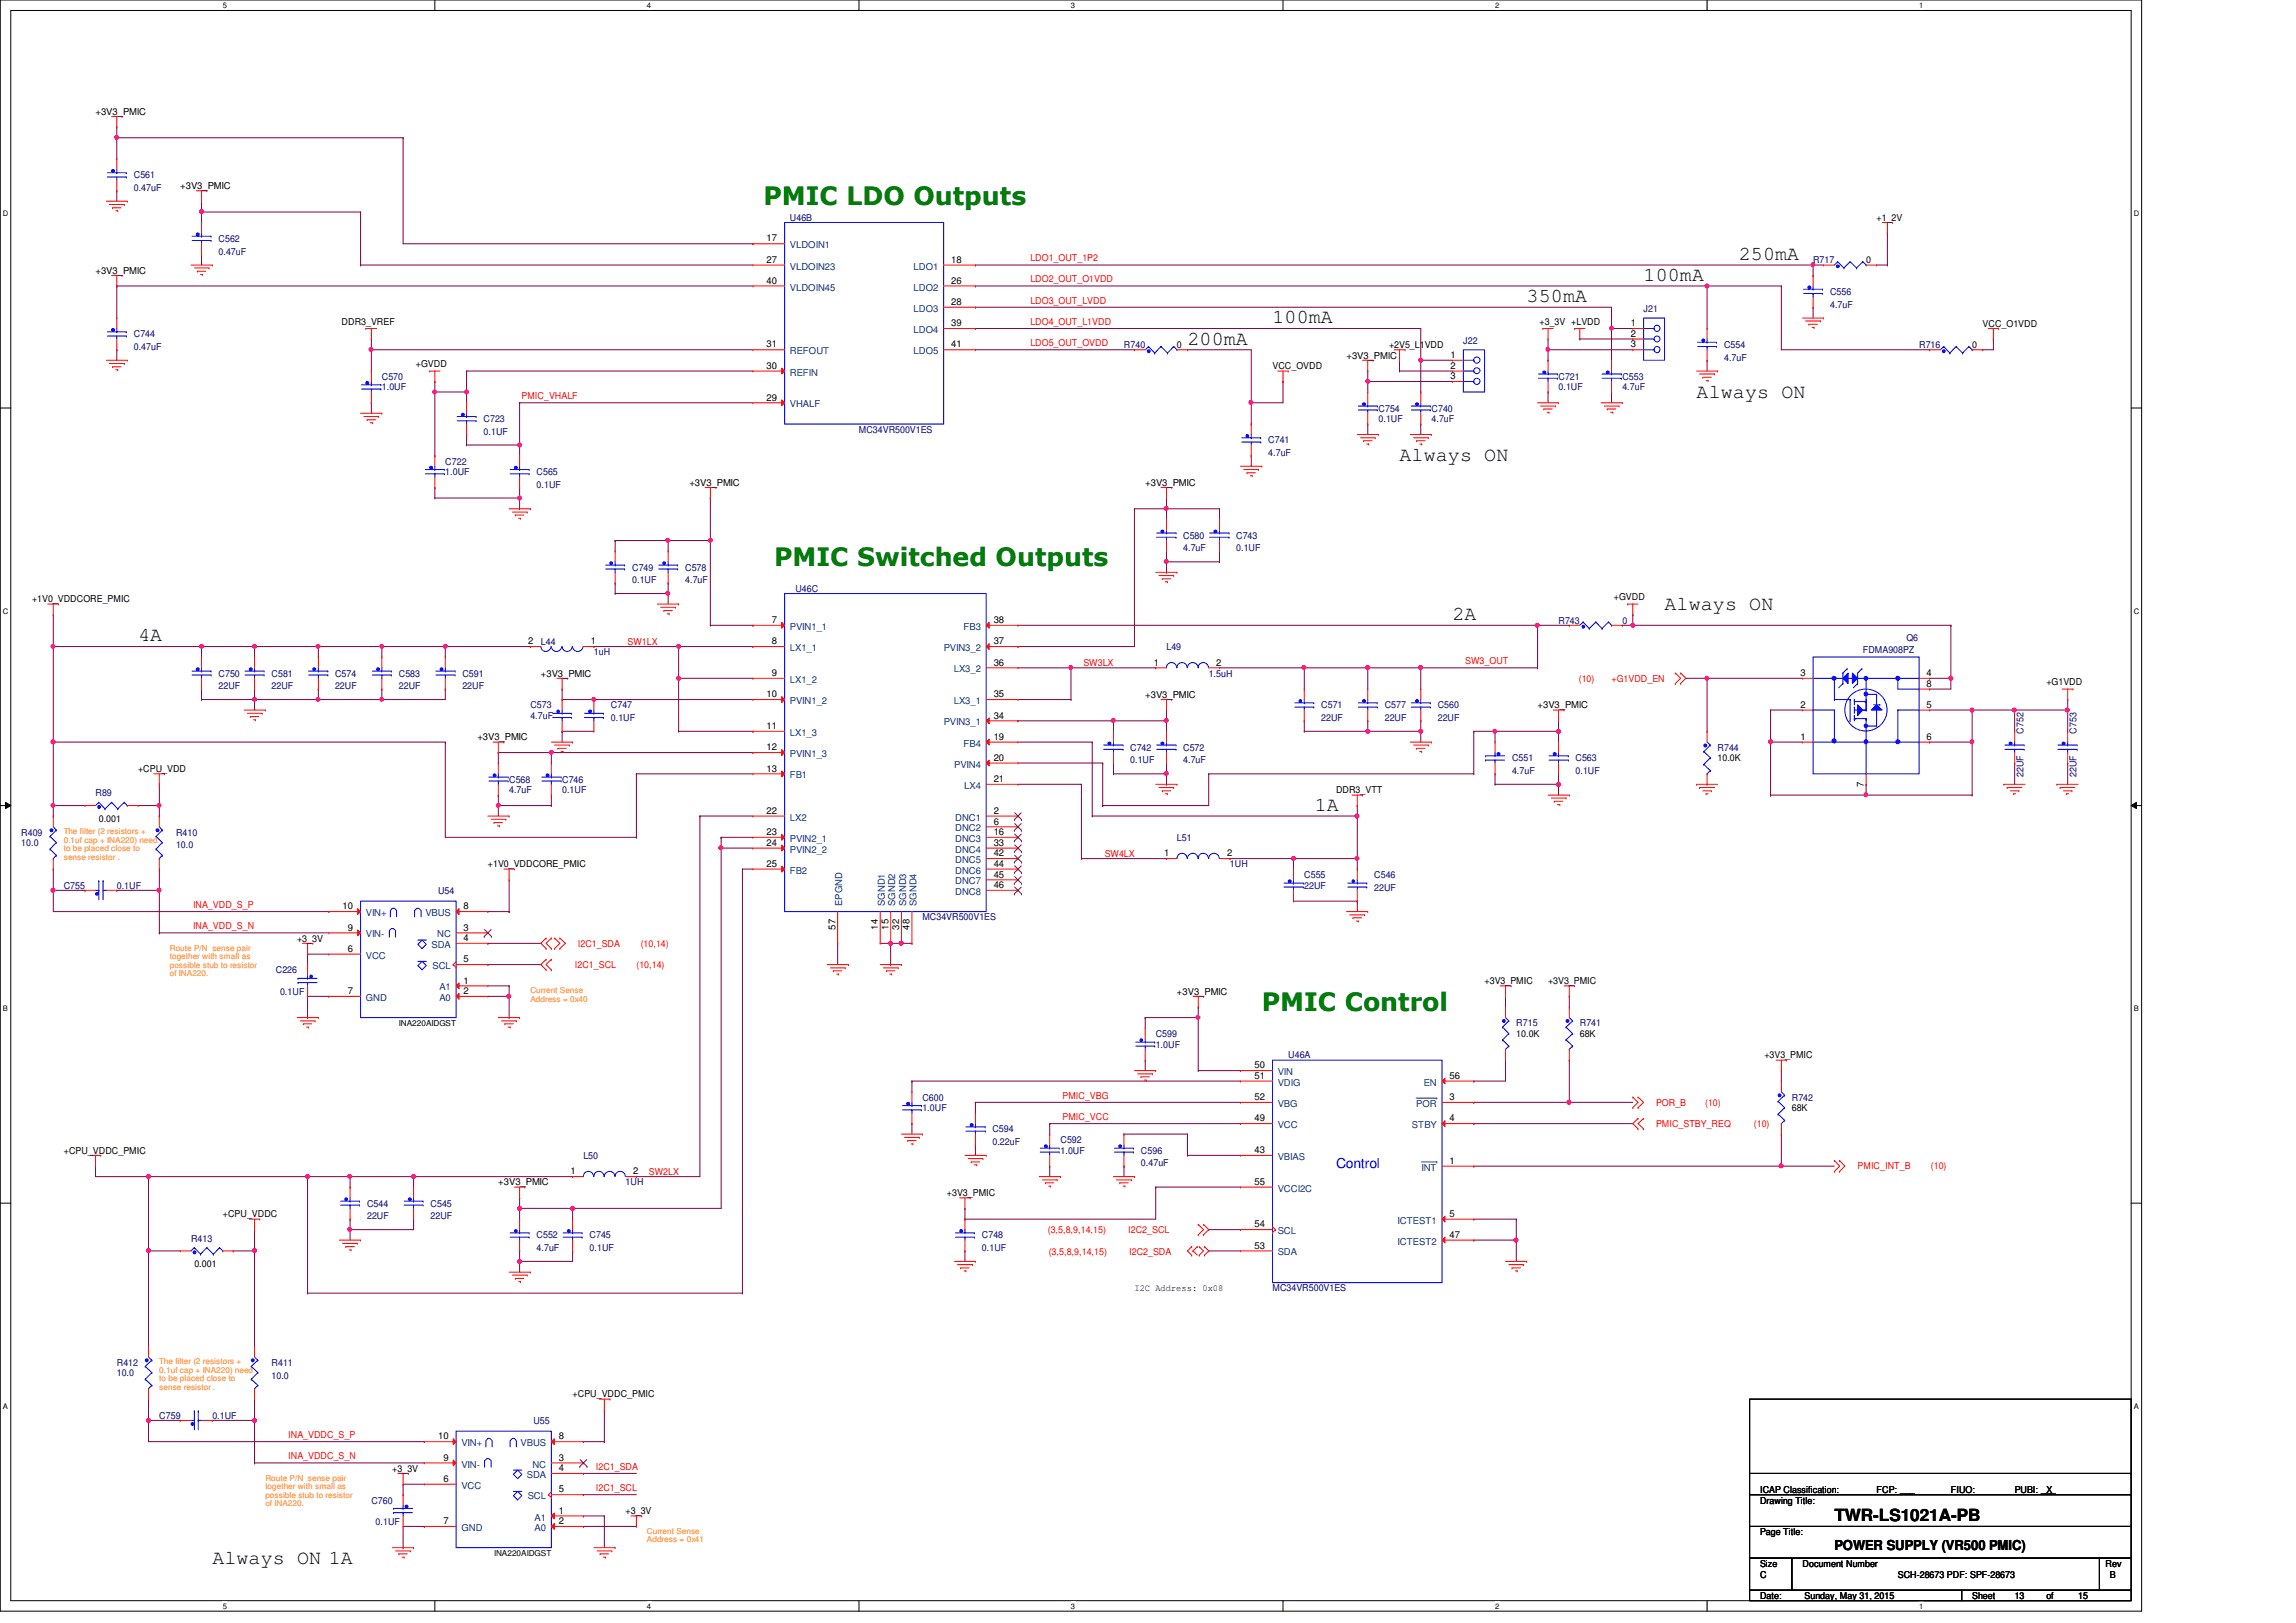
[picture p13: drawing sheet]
<svg xmlns="http://www.w3.org/2000/svg" width="297mm" height="210mm" viewBox="0 0 297 210" stroke-linecap="round" stroke-linejoin="round" font-family="sans-serif">
<defs><g id="words">
<g font-size="3.3" fill="#008000">
<text x="98.8" y="26.5">PMIC LDO Outputs</text>
<text x="100.2" y="73.2">PMIC Switched Outputs</text>
<text x="163.2" y="130.8">PMIC Control</text>
</g>
<g font-size="2.6">
<text x="225" y="33.6">250mA</text>
<text x="164.6" y="41.8">100mA</text>
<text x="197.5" y="39.1">350mA</text>
<text x="212.6" y="36.4">100mA</text>
<text x="153.6" y="44.6">200mA</text>
<text x="219.5" y="51.4">Always ON</text>
<text x="181.1" y="59.6">Always ON</text>
<text x="17.9" y="83">4A</text>
<text x="187.9" y="80.2">2A</text>
<text x="215.3" y="78.9">Always ON</text>
<text x="170.1" y="104.9">1A</text>
<text x="27.5" y="202.3">Always ON 1A</text>
</g>
<text font-size="2.2" x="237.3" y="196.8">TWR-LS1021A-PB</text>
<text font-size="1.8" fill="#00f" x="172.8" y="151.1">Control</text>
<text font-size="1.8" x="237.3" y="200.5">POWER SUPPLY (VR500 PMIC)</text>
<g font-size="1.2">
<text x="12.4" y="14.9">+3V3_PMIC</text>
<text x="23.3" y="24.4">+3V3_PMIC</text>
<text x="242.8" y="28.6">+1_2V</text>
<text x="12.4" y="35.4">+3V3_PMIC</text>
<text x="99.2" y="31.2">17</text>
<text x="99.2" y="34">27</text>
<text x="123.1" y="34">18</text>
<text x="241.4" y="34">0</text>
<text x="44.2" y="42">DDR3_VREF</text>
<text x="99.2" y="36.7">40</text>
<text x="123.1" y="36.7">26</text>
<text x="123.1" y="39.5">28</text>
<text x="199.2" y="42">+3_3V +LVDD</text>
<text x="53.8" y="47.5">+GVDD</text>
<text x="99.2" y="47.7">30</text>
<text x="99.2" y="45">31</text>
<text x="123.1" y="45">41</text>
<text x="123.1" y="42.2">39</text>
<text x="152.3" y="45">0</text>
<text x="164.6" y="47.8">VCC_OVDD</text>
<text x="174.2" y="46.4">+3V3_PMIC</text>
<text x="179.7" y="45">+2V5_L1VDD</text>
<text x="187.7" y="46.3">1</text>
<text x="187.7" y="47.7">2</text>
<text x="211" y="42.2">1</text>
<text x="211" y="43.6">2</text>
<text x="211" y="45">3</text>
<text x="255.1" y="45">0</text>
<text x="256.5" y="42.3">VCC_O1VDD</text>
<text x="99.2" y="51.8">29</text>
<text x="187.7" y="49.1">3</text>
<text x="89.2" y="62.9">+3V3_PMIC</text>
<text x="148.2" y="62.9">+3V3_PMIC</text>
<text x="4.1" y="77.9">+1V0_VDDCORE_PMIC</text>
<text x="208.8" y="77.7">+GVDD</text>
<text x="68.3" y="83.4">2</text>
<text x="76.5" y="83.4">1</text>
<text x="99.9" y="80.6">7</text>
<text x="99.9" y="83.4">8</text>
<text x="128.6" y="80.6">38</text>
<text x="128.6" y="83.4">37</text>
<text x="70" y="87.5">+3V3_PMIC</text>
<text x="99.9" y="87.5">9</text>
<text x="128.6" y="86.1">36</text>
<text x="149.3" y="86.1">1</text>
<text x="157.3" y="86.1">2</text>
<text x="232.9" y="87.5">3</text>
<text x="249.3" y="87.5">4</text>
<text x="249.3" y="88.9">8</text>
<text x="264.7" y="88.6">+G1VDD</text>
<text x="61.8" y="95.8">+3V3_PMIC</text>
<text x="99.2" y="90.2">10</text>
<text x="99.2" y="94.3">11</text>
<text x="128.6" y="93">34</text>
<text x="128.6" y="90.2">35</text>
<text x="128.6" y="95.7">19</text>
<text x="148.2" y="90.3">+3V3_PMIC</text>
<text x="198.9" y="91.7">+3V3_PMIC</text>
<text x="232.9" y="95.7">1</text>
<text x="232.9" y="91.6">2</text>
<text x="249.3" y="91.6">5</text>
<text x="249.3" y="95.7">6</text>
<text x="17.9" y="99.9">+CPU_VDD</text>
<text x="99.2" y="97.1">12</text>
<text x="99.2" y="99.8">13</text>
<text x="128.6" y="98.4">20</text>
<text x="128.6" y="101.2">21</text>
<text x="222.2" y="98.5">10.0K</text>
<text x="241.1" y="101.8" transform="rotate(-90 241.1 101.8)">7</text>
<text x="12.8" y="106.3">0.001</text>
<text x="99.2" y="105.3">22</text>
<text x="128.6" y="106.7">6</text>
<text x="128.6" y="105.3">2</text>
<text x="172.8" y="102.6">DDR3_VTT</text>
<text x="63.1" y="112.2">+1V0_VDDCORE_PMIC</text>
<text x="99.2" y="108">23</text>
<text x="99.2" y="112.1">25</text>
<text x="99.2" y="109.4">24</text>
<text x="128.6" y="109.4">33</text>
<text x="128.6" y="112.1">44</text>
<text x="128.6" y="113.5">45</text>
<text x="128.6" y="110.8">42</text>
<text x="128.6" y="108">16</text>
<text x="150.6" y="110.8">1</text>
<text x="158.7" y="110.8">2</text>
<text x="44.3" y="117.6">10</text>
<text x="60" y="117.6">8</text>
<text x="128.6" y="114.9">46</text>
<text x="38.4" y="121.8">+3_3V</text>
<text x="45" y="120.4">9</text>
<text x="45" y="123.1">6</text>
<text x="60" y="120.4">3</text>
<text x="60" y="121.8">4</text>
<text x="60" y="124.5">5</text>
<text x="108.1" y="120.3" transform="rotate(-90 108.1 120.3)">57</text>
<text x="113.6" y="120.3" transform="rotate(-90 113.6 120.3)">14</text>
<text x="114.9" y="120.3" transform="rotate(-90 114.9 120.3)">15</text>
<text x="116.3" y="120.3" transform="rotate(-90 116.3 120.3)">32</text>
<text x="117.7" y="120.3" transform="rotate(-90 117.7 120.3)">48</text>
<text x="45" y="128.6">7</text>
<text x="60" y="127.3">1</text>
<text x="60" y="128.6">2</text>
<text x="152.3" y="128.7">+3V3_PMIC</text>
<text x="192.1" y="127.3">+3V3_PMIC</text>
<text x="200.3" y="127.3">+3V3_PMIC</text>
<text x="196.2" y="134.2">10.0K</text>
<text x="204.4" y="134.2">68K</text>
<text x="228.3" y="136.9">+3V3_PMIC</text>
<text x="162.3" y="139.6">51</text>
<text x="162.3" y="142.3">52</text>
<text x="162.3" y="138.2">50</text>
<text x="187.5" y="142.3">3</text>
<text x="187.5" y="139.6">56</text>
<text x="231.8" y="143.8">68K</text>
<text x="8.3" y="149.3">+CPU_VDDC_PMIC</text>
<text x="162.3" y="145.1">49</text>
<text x="162.3" y="149.2">43</text>
<text x="187.5" y="145.1">4</text>
<text x="64.5" y="153.4">+3V3_PMIC</text>
<text x="73.8" y="151.9">1</text>
<text x="81.9" y="151.9">2</text>
<text x="122.5" y="154.7">+3V3_PMIC</text>
<text x="162.3" y="153.3">55</text>
<text x="187.5" y="150.6">1</text>
<text x="28.8" y="157.5">+CPU_VDDC</text>
<text x="162.3" y="158.8">54</text>
<text x="162.3" y="161.5">53</text>
<text x="187.5" y="157.4">5</text>
<text x="187.5" y="160.1">47</text>
<text x="25.1" y="163.9">0.001</text>
<text x="146.8" y="167">I2C Address: 0x08</text>
<text x="74.1" y="180.8">+CPU_VDDC_PMIC</text>
<text x="50.8" y="190.4">+3_3V</text>
<text x="56.7" y="186.2">10</text>
<text x="57.4" y="189">9</text>
<text x="57.4" y="191.7">6</text>
<text x="72.3" y="189">3</text>
<text x="72.3" y="190.3">4</text>
<text x="72.3" y="186.2">8</text>
<text x="57.4" y="197.2">7</text>
<text x="72.3" y="195.8">1</text>
<text x="72.3" y="197.2">2</text>
<text x="72.3" y="193.1">5</text>
<text x="80.9" y="195.9">+3_3V</text>
<text x="227.7" y="194.5">Drawing Title:</text>
<text x="227.7" y="193.2">ICAP Classification:</text>
<text x="242.8" y="193.2">FCP: ___</text>
<text x="252.4" y="193.2">FIUO:</text>
<text x="260.6" y="193.2">PUBI: ___</text>
<text x="264.7" y="193.2">X</text>
<text x="227.7" y="202.7">Size</text>
<text x="227.7" y="198.6">Page Title:</text>
<text x="233.2" y="202.7">Document Number</text>
<text x="272.4" y="202.7">Rev</text>
<text x="227.7" y="206.9">Date:</text>
<text x="227.7" y="204.1">C</text>
<text x="233.5" y="206.9">Sunday, May 31, 2015</text>
<text x="245.5" y="204.1">SCH-28673 PDF: SPF-28673</text>
<text x="255.1" y="206.9">Sheet</text>
<text x="260.6" y="206.9">13</text>
<text x="264.7" y="206.9">of</text>
<text x="268.9" y="206.9">15</text>
<text x="273" y="204.1">B</text>
</g>
<g font-size="1.2" fill="#000080">
<text x="17.3" y="23.1">C561</text>
<text x="17.3" y="24.7">0.47uF</text>
<text x="102.2" y="28.6">U46B</text>
<text x="28.3" y="31.3">C562</text>
<text x="28.3" y="32.9">0.47uF</text>
<text x="234.6" y="34">R717</text>
<text x="212.6" y="40.3">J21</text>
<text x="236.8" y="38.1">C556</text>
<text x="236.8" y="39.8">4.7uF</text>
<text x="17.3" y="43.6">C744</text>
<text x="17.3" y="45.3">0.47uF</text>
<text x="145.4" y="45">R740</text>
<text x="189.3" y="44.4">J22</text>
<text x="223.1" y="45">C554</text>
<text x="223.1" y="46.7">4.7uF</text>
<text x="248.3" y="45">R716</text>
<text x="49.4" y="49.1">C570</text>
<text x="49.4" y="50.5">1.0UF</text>
<text x="178.3" y="53.3">C754</text>
<text x="185.2" y="53.3">C740</text>
<text x="201.6" y="49.1">C721</text>
<text x="201.6" y="50.5">0.1UF</text>
<text x="209.9" y="49.1">C553</text>
<text x="209.9" y="50.5">4.7uF</text>
<text x="62.6" y="54.6">C723</text>
<text x="62.6" y="56.3">0.1UF</text>
<text x="111.1" y="56">MC34VR500V1ES</text>
<text x="164.1" y="57.4">C741</text>
<text x="164.1" y="59">4.7uF</text>
<text x="178.3" y="54.6">0.1UF</text>
<text x="185.2" y="54.6">4.7uF</text>
<text x="57.6" y="60.1">C722</text>
<text x="57.6" y="61.5">1.0UF</text>
<text x="69.4" y="61.5">C565</text>
<text x="69.4" y="63.1">0.1UF</text>
<text x="153.1" y="69.7">C580</text>
<text x="153.1" y="71.3">4.7uF</text>
<text x="159.9" y="69.7">C743</text>
<text x="159.9" y="71.3">0.1UF</text>
<text x="81.8" y="73.8">C749</text>
<text x="81.8" y="75.5">0.1UF</text>
<text x="88.6" y="73.8">C578</text>
<text x="88.6" y="75.5">4.7uF</text>
<text x="102.9" y="76.6">U46C</text>
<text x="70" y="83.4">L44</text>
<text x="201.6" y="80.7">R743</text>
<text x="209.9" y="80.7">0</text>
<text x="246.6" y="82.9">Q6</text>
<text x="28.3" y="87.5">C750</text>
<text x="28.3" y="89.2">22UF</text>
<text x="35.1" y="87.5">C581</text>
<text x="35.1" y="89.2">22UF</text>
<text x="43.3" y="87.5">C574</text>
<text x="43.3" y="89.2">22UF</text>
<text x="51.6" y="87.5">C583</text>
<text x="51.6" y="89.2">22UF</text>
<text x="59.8" y="87.5">C591</text>
<text x="59.8" y="89.2">22UF</text>
<text x="76.8" y="84.8">1uH</text>
<text x="150.9" y="84.1">L49</text>
<text x="156.4" y="87.5">1.5uH</text>
<text x="241" y="84.5">FDMA908PZ</text>
<text x="68.6" y="91.7">C573</text>
<text x="68.6" y="93">4.7uF</text>
<text x="79" y="91.7">C747</text>
<text x="79" y="93.3">0.1UF</text>
<text x="170.9" y="91.7">C571</text>
<text x="170.9" y="93.3">22UF</text>
<text x="179.2" y="91.7">C577</text>
<text x="179.2" y="93.3">22UF</text>
<text x="186" y="91.7">C560</text>
<text x="186" y="93.3">22UF</text>
<text x="261.8" y="94.9" transform="rotate(-90 261.8 94.9)">C752</text>
<text x="268.6" y="94.9" transform="rotate(-90 268.6 94.9)">C753</text>
<text x="65.9" y="101.3">C568</text>
<text x="72.7" y="101.3">C746</text>
<text x="146.2" y="97.2">C742</text>
<text x="146.2" y="98.8">0.1UF</text>
<text x="153.1" y="97.2">C572</text>
<text x="153.1" y="98.8">4.7uF</text>
<text x="195.6" y="98.5">C551</text>
<text x="195.6" y="100.2">4.7uF</text>
<text x="203.8" y="98.5">C563</text>
<text x="203.8" y="100.2">0.1UF</text>
<text x="222.2" y="97.2">R744</text>
<text x="261.8" y="100.5" transform="rotate(-90 261.8 100.5)">22UF</text>
<text x="268.6" y="100.5" transform="rotate(-90 268.6 100.5)">22UF</text>
<text x="12.4" y="103">R89</text>
<text x="65.9" y="102.6">4.7uF</text>
<text x="72.7" y="102.6">0.1UF</text>
<text x="2.7" y="108.1">R409</text>
<text x="2.7" y="109.5">10.0</text>
<text x="22.8" y="108.1">R410</text>
<text x="22.8" y="109.8">10.0</text>
<text x="152.3" y="108.8">L51</text>
<text x="159.1" y="112.2">1UH</text>
<text x="168.7" y="113.6">C555</text>
<text x="177.8" y="113.6">C546</text>
<text x="8.3" y="115">C755</text>
<text x="15.1" y="115">0.1UF</text>
<text x="56.7" y="115.7">U54</text>
<text x="119.3" y="119.1">MC34VR500V1ES</text>
<text x="168.7" y="115">22UF</text>
<text x="177.8" y="115.2">22UF</text>
<text x="35.7" y="125.9">C226</text>
<text x="36.2" y="128.7">0.1UF</text>
<text x="149.5" y="134.2">C599</text>
<text x="149.5" y="135.6">1.0UF</text>
<text x="166.7" y="136.9">U46A</text>
<text x="196.2" y="132.8">R715</text>
<text x="204.4" y="132.8">R741</text>
<text x="119.3" y="142.4">C600</text>
<text x="119.3" y="143.8">1.0UF</text>
<text x="231.8" y="142.4">R742</text>
<text x="75.5" y="149.9">L50</text>
<text x="128.4" y="146.5">C594</text>
<text x="128.4" y="148.2">0.22uF</text>
<text x="137.2" y="147.9">C592</text>
<text x="137.2" y="149.3">1.0UF</text>
<text x="147.6" y="149.3">C596</text>
<text x="80.9" y="153.4">1UH</text>
<text x="147.6" y="150.9">0.47uF</text>
<text x="24.7" y="160.7">R413</text>
<text x="47.5" y="156.1">C544</text>
<text x="47.5" y="157.8">22UF</text>
<text x="55.7" y="156.1">C545</text>
<text x="55.7" y="157.8">22UF</text>
<text x="69.4" y="160.2">C552</text>
<text x="69.4" y="161.9">4.7uF</text>
<text x="76.3" y="160.2">C745</text>
<text x="76.3" y="161.9">0.1UF</text>
<text x="127" y="160.2">C748</text>
<text x="127" y="161.9">0.1UF</text>
<text x="164.6" y="167.1">MC34VR500V1ES</text>
<text x="15.1" y="176.7">R412</text>
<text x="15.1" y="178.1">10.0</text>
<text x="35.1" y="176.7">R411</text>
<text x="35.1" y="178.4">10.0</text>
<text x="20.6" y="183.6">C759</text>
<text x="27.5" y="183.6">0.1UF</text>
<text x="69" y="184.2">U55</text>
<text x="48" y="194.5">C760</text>
<text x="48.6" y="197.3">0.1UF</text>
</g>
<g font-size="1.2" fill="#004080">
<text x="102.2" y="32.1">VLDOIN1</text>
<text x="102.2" y="34.9">VLDOIN23</text>
<text x="118.2" y="34.9">LDO1</text>
<text x="102.2" y="37.6">VLDOIN45</text>
<text x="118.2" y="37.6">LDO2</text>
<text x="118.2" y="40.3">LDO3</text>
<text x="102.2" y="45.8">REFOUT</text>
<text x="118.2" y="45.8">LDO5</text>
<text x="118.2" y="43.1">LDO4</text>
<text x="102.2" y="52.7">VHALF</text>
<text x="102.2" y="48.6">REFIN</text>
<text x="102.2" y="81.5">PVIN1_1</text>
<text x="124.7" y="81.5">FB3</text>
<text x="102.2" y="84.2">LX1_1</text>
<text x="102.2" y="88.3">LX1_2</text>
<text x="122.1" y="84.2">PVIN3_2</text>
<text x="123.4" y="87">LX3_2</text>
<text x="102.2" y="91.1">PVIN1_2</text>
<text x="102.2" y="95.2">LX1_3</text>
<text x="122.1" y="93.9">PVIN3_1</text>
<text x="123.4" y="91.1">LX3_1</text>
<text x="102.2" y="98">PVIN1_3</text>
<text x="102.2" y="100.7">FB1</text>
<text x="123.4" y="99.3">PVIN4</text>
<text x="124.7" y="96.6">FB4</text>
<text x="102.2" y="106.2">LX2</text>
<text x="123.6" y="107.6">DNC2</text>
<text x="123.6" y="106.2">DNC1</text>
<text x="124.8" y="102.1">LX4</text>
<text x="102.2" y="108.9">PVIN2_1</text>
<text x="102.2" y="113">FB2</text>
<text x="102.2" y="110.3">PVIN2_2</text>
<text x="123.6" y="110.3">DNC4</text>
<text x="123.6" y="113">DNC6</text>
<text x="123.6" y="111.7">DNC5</text>
<text x="123.6" y="108.9">DNC3</text>
<text x="47.3" y="118.5">VIN+</text>
<text x="55" y="118.5">VBUS</text>
<text x="109" y="117.3" transform="rotate(-90 109 117.3)">EPGND</text>
<text x="114.5" y="117.3" transform="rotate(-90 114.5 117.3)">SGND1</text>
<text x="115.8" y="117.3" transform="rotate(-90 115.8 117.3)">SGND2</text>
<text x="117.2" y="117.3" transform="rotate(-90 117.2 117.3)">SGND3</text>
<text x="118.6" y="117.3" transform="rotate(-90 118.6 117.3)">SGND4</text>
<text x="123.6" y="114.4">DNC7</text>
<text x="123.6" y="115.8">DNC8</text>
<text x="47.3" y="121.3">VIN-</text>
<text x="47.3" y="124">VCC</text>
<text x="55.8" y="122.6">SDA</text>
<text x="56" y="125.4">SCL</text>
<text x="56.6" y="121.3">NC</text>
<text x="47.3" y="129.5">GND</text>
<text x="56.9" y="128.1">A1</text>
<text x="56.9" y="129.5">A0</text>
<text x="165.3" y="140.5">VDIG</text>
<text x="165.3" y="143.2">VBG</text>
<text x="165.3" y="139.1">VIN</text>
<text x="183.2" y="143.2">POR</text>
<text x="184.2" y="140.5">EN</text>
<text x="165.3" y="146">VCC</text>
<text x="182.7" y="146">STBY</text>
<text x="165.3" y="154.2">VCCI2C</text>
<text x="165.3" y="150.1">VBIAS</text>
<text x="183.9" y="151.5">INT</text>
<text x="165.3" y="159.7">SCL</text>
<text x="180.8" y="158.3">ICTEST1</text>
<text x="180.8" y="161">ICTEST2</text>
<text x="165.3" y="162.4">SDA</text>
<text x="59.7" y="187.1">VIN+</text>
<text x="59.7" y="189.9">VIN-</text>
<text x="67.3" y="187.1">VBUS</text>
<text x="68.2" y="191.2">SDA</text>
<text x="68.9" y="189.9">NC</text>
<text x="59.7" y="192.6">VCC</text>
<text x="68.3" y="194">SCL</text>
<text x="69.2" y="196.7">A1</text>
<text x="59.7" y="198.1">GND</text>
<text x="69.2" y="198.1">A0</text>
</g>
<g font-size="1.2" fill="#f00">
<text x="133.3" y="33.8">LDO1_OUT_1P2</text>
<text x="133.3" y="39.3">LDO3_OUT_LVDD</text>
<text x="133.3" y="36.5">LDO2_OUT_O1VDD</text>
<text x="133.3" y="44.8">LDO5_OUT_OVDD</text>
<text x="133.3" y="42">LDO4_OUT_L1VDD</text>
<text x="67.5" y="51.6">PMIC_VHALF</text>
<text x="81.2" y="83.4">SW1LX</text>
<text x="140.2" y="86.1">SW3LX</text>
<text x="189.6" y="85.9">SW3_OUT</text>
<text x="204.3" y="88.2">(10)</text>
<text x="208.5" y="88.2">+G1VDD_EN</text>
<text x="142.9" y="110.8">SW4LX</text>
<text x="25" y="117.5">INA_VDD_S_P</text>
<text x="25" y="120.2">INA_VDD_S_N</text>
<text x="74.4" y="125.3">I2C1_SCL</text>
<text x="74.8" y="122.5">I2C1_SDA</text>
<text x="82.3" y="125.3">(10,14)</text>
<text x="82.9" y="122.5">(10,14)</text>
<text x="137.5" y="142.2">PMIC_VBG</text>
<text x="214.2" y="143.1">POR_B</text>
<text x="220.6" y="143.1">(10)</text>
<text x="137.5" y="144.9">PMIC_VCC</text>
<text x="214.2" y="145.8">PMIC_STBY_REQ</text>
<text x="226.9" y="145.8">(10)</text>
<text x="83.9" y="152">SW2LX</text>
<text x="240.3" y="151.3">PMIC_INT_B</text>
<text x="249.8" y="151.3">(10)</text>
<text x="135.5" y="159.6">(3,5,8,9,14,15)</text>
<text x="146" y="159.6">I2C2_SCL</text>
<text x="135.7" y="162.3">(3,5,8,9,14,15)</text>
<text x="146.1" y="162.3">I2C2_SDA</text>
<text x="37.3" y="188.8">INA_VDDC_S_N</text>
<text x="37.3" y="186.1">INA_VDDC_S_P</text>
<text x="77.1" y="190.2">I2C1_SDA</text>
<text x="77.1" y="192.9">I2C1_SCL</text>
</g>
<g font-size="1.1" fill="#ff8000">
<text x="8.3" y="107.9">The filter (2 resistors +</text>
<text x="8.3" y="109.1">0.1uf cap + INA220) need</text>
<text x="8.3" y="110.2">to be placed close to</text>
<text x="8.3" y="111.3">sense resistor .</text>
<text x="22" y="123">Route P/N sense pair</text>
<text x="22" y="124.1">together with small as</text>
<text x="22" y="125.2">possible stub to resistor</text>
<text x="22" y="126.3">of INA220.</text>
<text x="68.6" y="128.5">Current Sense</text>
<text x="68.6" y="129.6">Address = 0x40</text>
<text x="20.6" y="176.5">The filter (2 resistors +</text>
<text x="20.6" y="177.6">0.1uf cap + INA220) need</text>
<text x="20.6" y="178.7">to be placed close to</text>
<text x="20.6" y="179.8">sense resistor .</text>
<text x="34.3" y="191.6">Route P/N sense pair</text>
<text x="34.3" y="192.7">together with small as</text>
<text x="34.3" y="193.8">possible stub to resistor</text>
<text x="34.3" y="194.9">of INA220.</text>
<text x="83.7" y="198.5">Current Sense</text>
<text x="83.7" y="199.6">Address = 0x41</text>
</g>
<g font-size="1.1">
<text x="51.6" y="132.8">INA220AIDGST</text>
<text x="63.9" y="201.3">INA220AIDGST</text>
</g>
<g font-size="1">
<text x="28.8" y="1">5</text>
<text x="83.7" y="1">4</text>
<text x="138.6" y="1">3</text>
<text x="193.4" y="1">2</text>
<text x="248.3" y="1">1</text>
<text x=".4" y="27.9">D</text>
<text x="276.1" y="27.9">D</text>
<text x=".4" y="79.4">C</text>
<text x="276.1" y="79.4">C</text>
<text x=".4" y="130.8">B</text>
<text x="276.1" y="130.8">B</text>
<text x=".4" y="182.2">A</text>
<text x="276.1" y="182.2">A</text>
<text x="28.8" y="208.1">5</text>
<text x="83.7" y="208.1">4</text>
<text x="138.6" y="208.1">3</text>
<text x="193.4" y="208.1">2</text>
<text x="248.3" y="208.1">1</text>
</g>
</g></defs>
<path d="M0 0h277.1v208.4h-277.1zM1.4 1.4h274.3v205.7h-274.3z" fill="none" stroke="#000" stroke-width=".13"/>
<g fill="#fff">
<path d="M28.8 .1h.6v1.1h-.6z"/>
<path d="M28.8 207.2h.6v1.1h-.6z"/>
</g>
<path d="M56.3 0v1.4M56.3 207.1v1.3" fill="none" stroke="#000" stroke-width=".13"/>
<g fill="#fff">
<path d="M83.7 .1h.5v1.1h-.5z"/>
<path d="M83.7 207.2h.5v1.1h-.5z"/>
</g>
<path d="M111.1 0v1.4M111.1 207.1v1.3" fill="none" stroke="#000" stroke-width=".13"/>
<g fill="#fff">
<path d="M138.6 .1h.5v1.1h-.5z"/>
<path d="M138.6 207.2h.5v1.1h-.5z"/>
</g>
<path d="M166 0v1.4M166 207.1v1.3" fill="none" stroke="#000" stroke-width=".13"/>
<g fill="#fff">
<path d="M193.4 .1h.6v1.1h-.6z"/>
<path d="M193.4 207.2h.6v1.1h-.6z"/>
</g>
<path d="M220.8 0v1.4M220.8 207.1v1.3" fill="none" stroke="#000" stroke-width=".13"/>
<g fill="#fff">
<path d="M248.3 .1h.5v1.1h-.5z"/>
<path d="M248.3 207.2h.5v1.1h-.5z"/>
<path d="M.4 27.1h.7v1.1h-.7z"/>
<path d="M276.1 27.1h.7v1.1h-.7z"/>
<path d="M.4 78.5h.7v1.1h-.7z"/>
<path d="M276.1 78.5h.7v1.1h-.7z"/>
</g>
<path d="M0 52.8h1.4M275.7 52.8h1.4" fill="none" stroke="#000" stroke-width=".13"/>
<g fill="#fff">
<path d="M.4 129.9h.6v1.1h-.6z"/>
<path d="M276.1 129.9h.6v1.1h-.6z"/>
</g>
<path d="M0 104.2h1.4M.7 103.8l.7 .4-.7 .4zM275.7 104.2l.7-.4v.8zM275.7 104.2h1.4" fill="none" stroke="#000" stroke-width=".13"/>
<path d="M.7 103.8l.7 .4-.7 .4zM275.7 104.2l.7-.4v.8z" fill="#000"/>
<g fill="#fff">
<path d="M.4 181.4h.6v1.1h-.6z"/>
<path d="M276.1 181.4h.6v1.1h-.6z"/>
</g>
<path d="M0 155.7h1.4M275.7 155.7h1.4" fill="none" stroke="#000" stroke-width=".13"/>
<path d="M126.2 34.3h.1M126.2 34.3h108.4" fill="none" stroke="#800040" stroke-width=".13"/>
<path d="M234.4 34.1l.1-.1 .2 .1v.3l-.2 .1-.1-.1z" fill-rule="evenodd" fill="#f0f"/>
<path d="M234.4 34.1l.1-.1 .2 .1v.3l-.2 .1-.1-.1z" fill="none" stroke="#f0f" stroke-width=".13"/>
<path d="M126.2 39.8h.1M126.2 37h.1M126.2 39.8h82.3M126.2 37h94.6M155 131.7h.1M155 131.7v6.8M203 128.9h.1M203 128.9v1.4M126.2 142.6h.1M126.2 142.6h34.3M135.8 145.4h.1M135.8 145.4h24.7" fill="none" stroke="#800040" stroke-width=".13"/>
<path d="M220.7 36.8l.1-.1 .2 .2v.3l-.2 .1-.1-.1z" fill-rule="evenodd" fill="#f0f"/>
<path d="M220.7 36.8l.1-.1 .2 .2v.3l-.2 .1-.1-.1z" fill="none" stroke="#f0f" stroke-width=".13"/>
<path d="M48 45.3h.1M48 52.1h.1M48 45.3v2.7M48 52.1v1.4M67.2 64.4h.1M67.2 63.1v1.3M64.5 104.2h.1M64.5 104.2h6.8M53.5 152.2h.1M53.5 152.2h20.6" fill="none" stroke="#800040" stroke-width=".13"/>
<circle cx="53.5" cy="152.2" r=".25" fill="#f0f"/>
<circle cx="53.5" cy="152.2" r=".25" fill="none" stroke="#f0f" stroke-width=".13"/>
<path d="M15.1 16.4h.1M15.1 16.4v1.4M67.2 156.3h.1M67.2 156.3h6.9M145.4 146.7h.1M145.4 146.7h8.2M153.6 146.7h.1M153.6 149.5h.1M153.6 146.7v2.8M153.6 149.5h6.9" fill="none" stroke="#800040" stroke-width=".13"/>
<circle cx="74.1" cy="156.3" r=".26" fill="#f0f"/>
<circle cx="74.1" cy="156.3" r=".26" fill="none" stroke="#f0f" stroke-width=".13"/>
<circle cx="67.2" cy="156.3" r=".26" fill="#f0f"/>
<circle cx="67.2" cy="156.3" r=".26" fill="none" stroke="#f0f" stroke-width=".13"/>
<path d="M15.1 17.8h.1M15.1 17.8h37.1M52.2 17.8h.1M52.2 17.8v13.7M46.6 27.4h.1M46.6 27.4v6.9M71.3 97.4h.1M71.3 97.4v1.3M71.3 97.4h26.1M97.4 97.4h.1" fill="none" stroke="#800040" stroke-width=".13"/>
<path d="M14.9 17.6l.2-.1 .2 .1-.1 .4h-.1h-.2z" fill-rule="evenodd" fill="#f0f"/>
<path d="M14.9 17.6l.2-.1 .2 .1-.1 .4h-.1h-.2z" fill="none" stroke="#f0f" stroke-width=".13"/>
<path d="M32.9 83.7h.1M32.9 83.7h8.3M108.4 122h.1M108.4 122v2.8" fill="none" stroke="#800040" stroke-width=".13"/>
<circle cx="41.1" cy="83.6" r=".25" fill="#f0f"/>
<circle cx="41.1" cy="83.6" r=".25" fill="none" stroke="#f0f" stroke-width=".13"/>
<circle cx="32.9" cy="83.6" r=".25" fill="#f0f"/>
<circle cx="32.9" cy="83.6" r=".25" fill="none" stroke="#f0f" stroke-width=".13"/>
<path d="M64.5 104.2h.1M64.5 104.2v1.4M71.3 104.2h.1M71.3 102.9v1.3M126.2 148.1h.1M126.2 148.1v1.4" fill="none" stroke="#800040" stroke-width=".13"/>
<circle cx="64.5" cy="104.2" r=".25" fill="#f0f"/>
<circle cx="64.5" cy="104.2" r=".25" fill="none" stroke="#f0f" stroke-width=".13"/>
<path d="M49.4 90.5h.1M49.4 90.5h8.2M168.7 93.3h.1M168.7 93.3v1.3M124.8 157.7h.1M124.8 157.7h24.7" fill="none" stroke="#800040" stroke-width=".13"/>
<path d="M49.2 90.3h.3l.1 .2-.1 .1-.1 .1-.2-.1z" fill-rule="evenodd" fill="#f0f"/>
<path d="M49.2 90.3h.3l.1 .2-.1 .1-.1 .1-.2-.1z" fill="none" stroke="#f0f" stroke-width=".13"/>
<path d="M32.9 90.5h.1M32.9 90.5v1.4M49.4 89.2h.1M49.4 89.2v1.3M45.3 159.1h.1M53.5 157.7h.1M53.5 157.7v1.4h-8.2" fill="none" stroke="#800040" stroke-width=".13"/>
<circle cx="45.3" cy="159.1" r=".25" fill="#f0f"/>
<circle cx="45.3" cy="159.1" r=".25" fill="none" stroke="#f0f" stroke-width=".13"/>
<path d="M45.3 152.2h.1M45.3 152.2h8.2" fill="none" stroke="#800040" stroke-width=".13"/>
<circle cx="45.3" cy="152.2" r=".25" fill="#f0f"/>
<circle cx="45.3" cy="152.2" r=".25" fill="none" stroke="#f0f" stroke-width=".13"/>
<g fill="none" stroke="#800040" stroke-width=".13">
<path d="M126.2 45.3h20.6M146.8 45.3h.1M161.9 52.1h.1M161.9 59h.1M161.9 54.9h.1M161.9 45.3v9.6M161.9 59v1.3M166 49.4h.1M166 49.4v2.7h-4.1M131.7 86.4h6.9M138.6 86.4h.1M45.3 159.1h.1"/>
<path d="M45.3 159.1v1.3M149.5 153.6h.1M149.5 153.6v4.1M149.5 153.6h11M67.2 161.8h.1M67.2 161.8v1.4"/>
</g>
<circle cx="161.8" cy="52.1" r=".26" fill="#f0f"/>
<circle cx="161.8" cy="52.1" r=".26" fill="none" stroke="#f0f" stroke-width=".13"/>
<path d="M139.9 111.1h11M150.9 111.1h.1M167.3 111.1h.1M167.3 111.1h8.3M175.6 116.6h.1M175.6 116.6v1.3M82.3 152.2h.1M82.3 152.2h8.2" fill="none" stroke="#800040" stroke-width=".13"/>
<circle cx="175.6" cy="111" r=".25" fill="#f0f"/>
<circle cx="175.6" cy="111" r=".25" fill="none" stroke="#f0f" stroke-width=".13"/>
<circle cx="167.3" cy="111" r=".25" fill="#f0f"/>
<circle cx="167.3" cy="111" r=".25" fill="none" stroke="#f0f" stroke-width=".13"/>
<path d="M148.2 131.7h.1M155 130.3h.1M155 130.3v1.4h-6.8" fill="none" stroke="#800040" stroke-width=".13"/>
<circle cx="155" cy="131.6" r=".25" fill="#f0f"/>
<circle cx="155" cy="131.6" r=".25" fill="none" stroke="#f0f" stroke-width=".13"/>
<path d="M183.8 94.6h.1M183.8 94.6v1.4" fill="none" stroke="#800040" stroke-width=".13"/>
<circle cx="183.8" cy="94.6" r=".26" fill="#f0f"/>
<circle cx="183.8" cy="94.6" r=".26" fill="none" stroke="#f0f" stroke-width=".13"/>
<path d="M57.6 89.2h.1M57.6 89.2v1.3M131.7 80.9h67.2M198.9 80.9h.1" fill="none" stroke="#800040" stroke-width=".13"/>
<circle cx="198.9" cy="80.9" r=".26" fill="#f0f"/>
<circle cx="198.9" cy="80.9" r=".26" fill="none" stroke="#f0f" stroke-width=".13"/>
<path d="M48 45.3h.1M48 45.3h49.4M45.3 152.2h.1M45.3 152.2v1.4M53.5 152.2h.1M53.5 152.2v1.4" fill="none" stroke="#800040" stroke-width=".13"/>
<circle cx="48" cy="45.2" r=".26" fill="#f0f"/>
<circle cx="48" cy="45.2" r=".26" fill="none" stroke="#f0f" stroke-width=".13"/>
<path d="M168.7 86.4h15.1M176.9 86.4h.1" fill="none" stroke="#800040" stroke-width=".13"/>
<circle cx="168.7" cy="86.4" r=".26" fill="#f0f"/>
<circle cx="168.7" cy="86.4" r=".26" fill="none" stroke="#f0f" stroke-width=".13"/>
<circle cx="176.9" cy="86.4" r=".26" fill="#f0f"/>
<circle cx="176.9" cy="86.4" r=".26" fill="none" stroke="#f0f" stroke-width=".13"/>
<g fill="none" stroke="#800040" stroke-width=".13">
<path d="M48 43.9h.1M48 43.9v1.4M32.9 89.2h.1M32.9 90.5h.1M32.9 89.2v1.3M32.9 90.5h8.3M57.6 83.7h11M68.6 83.7h.1M176.9 93.3h.1M176.9 94.6h.1M176.9 93.3v1.3M183.8 93.3h.1"/>
<path d="M183.8 93.3v1.3h-6.9"/>
</g>
<circle cx="41.1" cy="90.5" r=".25" fill="#f0f"/>
<circle cx="41.1" cy="90.5" r=".25" fill="none" stroke="#f0f" stroke-width=".13"/>
<circle cx="32.9" cy="90.5" r=".25" fill="#f0f"/>
<circle cx="32.9" cy="90.5" r=".25" fill="none" stroke="#f0f" stroke-width=".13"/>
<g fill="none" stroke="#800040" stroke-width=".13">
<path d="M15.1 37h.1M15.1 37v4.1M15.1 37h82.3M15.1 45.3h.1M15.1 45.3v1.3M60.4 56.2h.1M60.4 57.6h.1M60.4 56.2v1.4M60.4 57.6h6.8M67.2 52.1h.1M67.2 52.1h30.2M41.2 89.2h.1"/>
<path d="M41.2 90.5h.1M41.2 89.2v1.3M41.2 90.5h8.2M64.5 97.4h.1M64.5 97.4h6.8M64.5 102.9h.1M64.5 102.9v1.3M118 145.4h.1M118 145.4v1.3"/>
</g>
<circle cx="71.3" cy="97.3" r=".25" fill="#f0f"/>
<circle cx="71.3" cy="97.3" r=".25" fill="none" stroke="#f0f" stroke-width=".13"/>
<path d="M60.4 48h.1M60.4 48h37M67.2 57.6h.1M67.2 52.1h.1M67.2 52.1v6.9M131.7 98.7h11M142.7 98.7h.1M142.7 98.7v5.5M142.7 104.2h.1M156.4 100.1h.1M156.4 100.1v4.1h-13.7" fill="none" stroke="#800040" stroke-width=".13"/>
<circle cx="67.2" cy="57.6" r=".26" fill="#f0f"/>
<circle cx="67.2" cy="57.6" r=".26" fill="none" stroke="#f0f" stroke-width=".13"/>
<path d="M60.4 50.7h.1M60.4 50.7v1.4" fill="none" stroke="#800040" stroke-width=".13"/>
<circle cx="60.4" cy="50.7" r=".26" fill="#f0f"/>
<circle cx="60.4" cy="50.7" r=".26" fill="none" stroke="#f0f" stroke-width=".13"/>
<path d="M190.7 94.6h.1M190.7 94.6v5.5M190.7 94.6h2.7M193.4 94.6h.1M156.4 100.1h34.3M190.7 100.1h.1" fill="none" stroke="#800040" stroke-width=".13"/>
<path d="M193.2 94.4h.2l.2 .1-.1 .3-.1 .1-.2-.1z" fill-rule="evenodd" fill="#f0f"/>
<path d="M193.2 94.4h.2l.2 .1-.1 .3-.1 .1-.2-.1z" fill="none" stroke="#f0f" stroke-width=".13"/>
<path d="M175.6 104.2h.1M175.6 104.2v1.4" fill="none" stroke="#800040" stroke-width=".13"/>
<circle cx="175.6" cy="105.6" r=".26" fill="#f0f"/>
<circle cx="175.6" cy="105.6" r=".26" fill="none" stroke="#f0f" stroke-width=".13"/>
<g fill="none" stroke="#800040" stroke-width=".13">
<path d="M52.2 31.5h45.2M97.4 31.5h.1M234.6 39.8h.1M234.6 39.8v1.3M56.3 50.7h.1M56.3 49.4h.1M56.3 49.4v1.3M60.4 48h.1M60.4 48v2.7h-4.1M91.9 64.4h.1M91.9 64.4v5.5M150.9 65.8h.1"/>
<path d="M150.9 72.7h.1M150.9 65.8v1.4M150.9 71.3v1.4M131.7 96h9.6M141.3 96h.1M141.3 96v9.6M131.7 101.5h8.2M139.9 101.5h.1M139.9 111.1h.1M139.9 101.5v9.6M141.3 105.6h.1M159.1 111.1h.1"/>
<path d="M159.1 111.1h8.2M113.9 122h2.7M115.2 122h.1M230.5 138.5h.1M230.5 138.5v1.4M230.5 146.7h.1M230.5 150.9h.1M230.5 146.7v4.2M230.5 150.9h6.8M124.8 161.8h.1M124.8 161.8v1.4"/>
</g>
<circle cx="116.6" cy="122" r=".26" fill="#f0f"/>
<circle cx="116.6" cy="122" r=".26" fill="none" stroke="#f0f" stroke-width=".13"/>
<circle cx="115.2" cy="122" r=".26" fill="#f0f"/>
<circle cx="115.2" cy="122" r=".26" fill="none" stroke="#f0f" stroke-width=".13"/>
<path d="M6.9 96h.1M6.9 96h50.7M167.3 111.1h.1M167.3 111.1v1.3M167.3 116.6h8.3M175.6 116.6h.1M115.2 124.8h.1M115.2 122v2.8M116.6 122h1.4M118 122h.1" fill="none" stroke="#800040" stroke-width=".13"/>
<circle cx="6.9" cy="96" r=".26" fill="#f0f"/>
<circle cx="6.9" cy="96" r=".26" fill="none" stroke="#f0f" stroke-width=".13"/>
<g fill="none" stroke="#800040" stroke-width=".13">
<path d="M6.9 79.5h.1M6.9 79.5v4.2M146.8 65.8h.1M146.8 65.8v17.9h-15.1M150.9 64.4h.1M150.9 64.4v1.4h-4.1M32.9 83.7h.1M32.9 83.7v1.3M41.2 83.7h.1M41.2 83.7v1.3M41.2 83.7h8.2M49.4 83.7h.1"/>
<path d="M49.4 83.7v1.3M131.7 83.7h.1M194.8 128.9h.1M194.8 128.9v1.4M67.2 163.2h.1M67.2 163.2h6.9"/>
</g>
<circle cx="67.2" cy="163.2" r=".26" fill="#f0f"/>
<circle cx="67.2" cy="163.2" r=".26" fill="none" stroke="#f0f" stroke-width=".13"/>
<path d="M138.6 86.4h.1M138.6 86.4v4.1M138.6 86.4h10.9M149.5 86.4h.1M74.1 161.8h.1M74.1 161.8v1.4" fill="none" stroke="#800040" stroke-width=".13"/>
<path d="M138.4 86.2l.1-.1 .2 .1v.3l-.2 .1-.1-.1z" fill-rule="evenodd" fill="#f0f"/>
<path d="M138.4 86.2l.1-.1 .2 .1v.3l-.2 .1-.1-.1z" fill="none" stroke="#f0f" stroke-width=".13"/>
<path d="M72.7 90.5h.1M72.7 89.2h.1M72.7 90.5h4.1M72.7 89.2v1.3M144.1 100.1h.1M144.1 100.1h6.8M74.1 156.3h.1M74.1 156.3v1.4M67.2 163.2h.1M67.2 163.2v1.4" fill="none" stroke="#800040" stroke-width=".13"/>
<circle cx="150.9" cy="100.1" r=".26" fill="#f0f"/>
<circle cx="150.9" cy="100.1" r=".26" fill="none" stroke="#f0f" stroke-width=".13"/>
<path d="M87.8 83.7h9.6M91.9 80.9h5.5M97.4 80.9h.1M97.4 83.7h.1M144.1 93.3h.1M144.1 93.3v1.3M144.1 93.3h6.8M150.9 93.3h.1M148.2 137.2h.1M148.2 137.2v1.3" fill="none" stroke="#800040" stroke-width=".13"/>
<circle cx="87.8" cy="83.6" r=".25" fill="#f0f"/>
<circle cx="87.8" cy="83.6" r=".25" fill="none" stroke="#f0f" stroke-width=".13"/>
<path d="M87.8 87.8h.1M87.8 87.8h9.6" fill="none" stroke="#800040" stroke-width=".13"/>
<circle cx="87.8" cy="87.8" r=".26" fill="#f0f"/>
<circle cx="87.8" cy="87.8" r=".26" fill="none" stroke="#f0f" stroke-width=".13"/>
<path d="M190.7 145.4h.1M190.7 150.9h.1M190.7 145.4h20.5M190.7 150.9h39.8" fill="none" stroke="#800040" stroke-width=".13"/>
<circle cx="230.4" cy="150.8" r=".26" fill="#f0f"/>
<circle cx="230.4" cy="150.8" r=".26" fill="none" stroke="#f0f" stroke-width=".13"/>
<path d="M76.8 90.5h.1M76.8 90.5h20.6M87.8 83.7h.1M87.8 94.6h.1M87.8 83.7v10.9M87.8 94.6h9.6M97.4 94.6h.1M190.7 142.6h.1M190.7 142.6h12.3" fill="none" stroke="#800040" stroke-width=".13"/>
<path d="M76.6 90.3h.4v.2v.1l-.2 .1-.2-.1z" fill-rule="evenodd" fill="#f0f"/>
<path d="M76.6 90.3h.4v.2v.1l-.2 .1-.2-.1z" fill="none" stroke="#f0f" stroke-width=".13"/>
<path d="M150.9 65.8h6.9M157.8 65.8h.1M144.1 98.7h.1M144.1 98.7v1.4M150.9 101.5h.1M150.9 100.1v1.4M45.3 157.7h.1M45.3 157.7v1.4" fill="none" stroke="#800040" stroke-width=".13"/>
<circle cx="150.9" cy="65.8" r=".26" fill="#f0f"/>
<circle cx="150.9" cy="65.8" r=".26" fill="none" stroke="#f0f" stroke-width=".13"/>
<path d="M86.4 69.9h.1M86.4 69.9h5.5M157.8 67.2h.1M157.8 65.8v1.4M82.3 100.1h.1M82.3 100.1v8.2M82.3 100.1h15.1M148.2 131.7h.1M148.2 131.7v1.3" fill="none" stroke="#800040" stroke-width=".13"/>
<circle cx="86.4" cy="69.9" r=".25" fill="#f0f"/>
<circle cx="86.4" cy="69.9" r=".25" fill="none" stroke="#f0f" stroke-width=".13"/>
<path d="M150.9 72.7h.1M150.9 72.7h6.9M157.8 72.7h.1M157.8 71.3v1.4" fill="none" stroke="#800040" stroke-width=".13"/>
<circle cx="150.9" cy="72.6" r=".26" fill="#f0f"/>
<circle cx="150.9" cy="72.6" r=".26" fill="none" stroke="#f0f" stroke-width=".13"/>
<path d="M90.5 105.6h.1M90.5 105.6v46.6M90.5 105.6h6.9M96.1 112.4v54.9M39.8 152.2h.1M39.8 152.2v15.1M39.8 167.3h.1M39.8 167.3h56.3M96.1 167.3h.1" fill="none" stroke="#800040" stroke-width=".13"/>
<circle cx="39.8" cy="152.2" r=".25" fill="#f0f"/>
<circle cx="39.8" cy="152.2" r=".25" fill="none" stroke="#f0f" stroke-width=".13"/>
<path d="M220.8 37h.1M220.8 37v5.5M220.8 46.6h.1M220.8 46.6v1.4M150.9 74h.1M150.9 72.7v1.3M93.3 109.7h.1M93.3 109.7v46.6" fill="none" stroke="#800040" stroke-width=".13"/>
<circle cx="93.3" cy="109.7" r=".26" fill="#f0f"/>
<circle cx="93.3" cy="109.7" r=".26" fill="none" stroke="#f0f" stroke-width=".13"/>
<path d="M6.9 83.7h.1M6.9 83.7h19.2M57.6 83.7h.1M57.6 83.7v1.3M76.8 83.7h.1M76.8 83.7h11M93.3 108.3h.1M93.3 109.7h.1M93.3 108.3v1.4M93.3 109.7h4.1M93.3 108.3h4.1" fill="none" stroke="#800040" stroke-width=".13"/>
<circle cx="26.1" cy="83.6" r=".25" fill="#f0f"/>
<circle cx="26.1" cy="83.6" r=".25" fill="none" stroke="#f0f" stroke-width=".13"/>
<circle cx="6.9" cy="83.6" r=".25" fill="#f0f"/>
<circle cx="6.9" cy="83.6" r=".25" fill="none" stroke="#f0f" stroke-width=".13"/>
<path d="M208.5 39.8v2.7M208.5 50.7h.1M208.5 42.5h.1M208.5 50.7v1.4M79.6 75.4h.1M79.6 76.8h.1M79.6 75.4v1.4M79.6 76.8h6.8M6.9 83.7h.1M6.9 83.7v12.3M124.8 156.3h.1M124.8 156.3v1.4" fill="none" stroke="#800040" stroke-width=".13"/>
<circle cx="86.4" cy="76.8" r=".25" fill="#f0f"/>
<circle cx="86.4" cy="76.8" r=".25" fill="none" stroke="#f0f" stroke-width=".13"/>
<path d="M79.6 69.9h.1M79.6 69.9v1.4M79.6 69.9h6.8M26.1 83.7h.1M26.1 83.7v1.3M26.1 83.7h6.8M183.8 86.4h.1M183.8 86.4v2.8M183.8 86.4h15.1M198.9 80.9h.1M198.9 86.4h.1M198.9 80.9v5.5" fill="none" stroke="#800040" stroke-width=".13"/>
<circle cx="183.8" cy="86.4" r=".26" fill="#f0f"/>
<circle cx="183.8" cy="86.4" r=".26" fill="none" stroke="#f0f" stroke-width=".13"/>
<g fill="none" stroke="#800040" stroke-width=".13">
<path d="M86.4 76.8h.1M86.4 69.9h.1M86.4 75.4h.1M86.4 69.9v1.4M86.4 75.4v2.7M91.9 69.9v11M26.1 89.2h.1M26.1 90.5h.1M26.1 89.2v1.3M26.1 90.5h6.8M91.9 80.9h.1M168.7 86.4h.1"/>
<path d="M168.7 86.4v2.8M176.9 86.4h.1M176.9 86.4v2.8M175.6 105.6h.1M175.6 105.6v5.5M135.8 150.9h.1M135.8 150.9v1.3"/>
</g>
<circle cx="91.9" cy="69.9" r=".25" fill="#f0f"/>
<circle cx="91.9" cy="69.9" r=".25" fill="none" stroke="#f0f" stroke-width=".13"/>
<path d="M49.4 83.7h.1M49.4 83.7h8.2M72.7 94.6h.1M72.7 94.6h4.1" fill="none" stroke="#800040" stroke-width=".13"/>
<circle cx="57.6" cy="83.6" r=".25" fill="#f0f"/>
<circle cx="57.6" cy="83.6" r=".25" fill="none" stroke="#f0f" stroke-width=".13"/>
<path d="M49.2 83.5h.3l.1 .1-.1 .2-.1 .1-.2-.1z" fill-rule="evenodd" fill="#f0f"/>
<path d="M49.2 83.5h.3l.1 .1-.1 .2-.1 .1-.2-.1z" fill="none" stroke="#f0f" stroke-width=".13"/>
<path d="M168.7 94.6h.1M168.7 94.6h8.2M203 137.2h.1M203 137.2v5.4" fill="none" stroke="#800040" stroke-width=".13"/>
<circle cx="176.9" cy="94.6" r=".26" fill="#f0f"/>
<circle cx="176.9" cy="94.6" r=".26" fill="none" stroke="#f0f" stroke-width=".13"/>
<path d="M157.8 86.4h10.9M168.7 86.4h.1M203 142.6h.1M203 142.6h8.2" fill="none" stroke="#800040" stroke-width=".13"/>
<circle cx="203" cy="142.6" r=".26" fill="#f0f"/>
<circle cx="203" cy="142.6" r=".26" fill="none" stroke="#f0f" stroke-width=".13"/>
<path d="M150.9 93.3h.1M150.9 91.9v1.4M118 139.9h.1M118 139.9h42.5M118 139.9v1.4" fill="none" stroke="#800040" stroke-width=".13"/>
<circle cx="150.9" cy="93.2" r=".26" fill="#f0f"/>
<circle cx="150.9" cy="93.2" r=".26" fill="none" stroke="#f0f" stroke-width=".13"/>
<g fill="none" stroke="#800040" stroke-width=".13">
<path d="M126.2 42.5h.1M126.2 42.5h57.6v4.1M183.8 54.9h.1M183.8 46.6h.1M183.8 54.9v1.3M150.9 94.6h.1M150.9 93.3v1.3M150.9 98.7v1.4M150.9 100.1h.1M155 138.5h.1M155 138.5h5.5M194.8 137.2h.1"/>
<path d="M194.8 137.2v2.7M126.2 142.6h.1M126.2 142.6v1.4M135.8 145.4h.1M135.8 145.4v1.3M190.7 157.7h.1M190.7 157.7h5.5"/>
</g>
<circle cx="183.8" cy="46.6" r=".26" fill="#f0f"/>
<circle cx="183.8" cy="46.6" r=".26" fill="none" stroke="#f0f" stroke-width=".13"/>
<path d="M201.6 93.3h.1M201.6 93.3v1.3" fill="none" stroke="#800040" stroke-width=".13"/>
<circle cx="201.6" cy="94.6" r=".26" fill="#f0f"/>
<circle cx="201.6" cy="94.6" r=".26" fill="none" stroke="#f0f" stroke-width=".13"/>
<g fill="none" stroke="#800040" stroke-width=".13">
<path d="M15.1 17.8h.1M15.1 17.8v2.8M15.1 24.7h.1M15.1 24.7v1.3M193.4 94.6h.1M193.4 94.6v1.4M141.3 105.6h34.3M175.6 105.6h.1M193.4 100.1h.1M193.4 100.1v1.4M201.6 101.5h.1M201.6 100.1h.1"/>
<path d="M201.6 100.1v2.8M67.2 156.3h.1M67.2 156.3v1.4M74.1 156.3h.1M74.1 156.3h19.2M156.4 159.1h.1M156.4 159.1h4.1"/>
</g>
<circle cx="201.6" cy="101.5" r=".26" fill="#f0f"/>
<circle cx="201.6" cy="101.5" r=".26" fill="none" stroke="#f0f" stroke-width=".13"/>
<g fill="none" stroke="#800040" stroke-width=".13">
<path d="M26.1 27.4h.1M26.1 32.9h.1M26.1 26h.1M26.1 26v2.8M26.1 32.9v1.4M220.8 37h.1M220.8 37h9.7M230.5 37h.1M230.5 37v8.3M193.4 101.5h.1M193.4 101.5h8.2M67.2 155h.1"/>
<path d="M67.2 155v1.3"/>
</g>
<circle cx="26.1" cy="27.4" r=".26" fill="#f0f"/>
<circle cx="26.1" cy="27.4" r=".26" fill="none" stroke="#f0f" stroke-width=".13"/>
<path d="M196.2 157.7h.1M196.2 157.7v2.7h-5.5M190.7 160.4h.1" fill="none" stroke="#800040" stroke-width=".13"/>
<circle cx="196.1" cy="160.4" r=".26" fill="#f0f"/>
<circle cx="196.1" cy="160.4" r=".26" fill="none" stroke="#f0f" stroke-width=".13"/>
<path d="M56.3 59h.1M56.3 50.7v8.3M175.6 111.1h.1M175.6 111.1v1.3M190.7 139.9h.1M190.7 139.9h4.1M39.8 152.2h.1M39.8 152.2h5.5M196.2 160.4h.1M196.2 160.4v2.8" fill="none" stroke="#800040" stroke-width=".13"/>
<path d="M56.1 50.5h.1l.2 .1v.3l-.2 .1-.1-.1z" fill-rule="evenodd" fill="#f0f"/>
<path d="M56.1 50.5h.1l.2 .1v.3l-.2 .1-.1-.1z" fill="none" stroke="#f0f" stroke-width=".13"/>
<path d="M56.3 64.4h.1M56.3 64.4h10.9" fill="none" stroke="#800040" stroke-width=".13"/>
<circle cx="67.2" cy="64.4" r=".26" fill="#f0f"/>
<circle cx="67.2" cy="64.4" r=".26" fill="none" stroke="#f0f" stroke-width=".13"/>
<path d="M56.3 63.1h.1M56.3 63.1v1.3M67.2 65.8h.1M67.2 64.4v1.4M131.7 93.3h.1M131.7 90.5h6.9M131.7 93.3h12.4M138.6 90.5h.1M156.4 161.8h.1M156.4 161.8h4.1" fill="none" stroke="#800040" stroke-width=".13"/>
<circle cx="144" cy="93.2" r=".26" fill="#f0f"/>
<circle cx="144" cy="93.2" r=".26" fill="none" stroke="#f0f" stroke-width=".13"/>
<g fill="none" stroke="#800040" stroke-width=".13">
<path d="M26.1 27.4h.1M26.1 27.4h20.5M46.6 34.3h.1M46.6 34.3h50.8M64.5 97.4h.1M64.5 97.4v1.3M72.7 94.6h.1M72.7 94.6v1.4M193.4 94.6h.1M193.4 94.6h8.2M201.6 94.6h.1M201.6 94.6v1.4"/>
<path d="M6.9 105.6h.1M6.9 104.2v1.4M145.4 150.9h.1M145.4 150.9v1.3"/>
</g>
<circle cx="6.9" cy="104.2" r=".25" fill="#f0f"/>
<circle cx="6.9" cy="104.2" r=".25" fill="none" stroke="#f0f" stroke-width=".13"/>
<g fill="none" stroke="#800040" stroke-width=".13">
<path d="M234.6 34.3h.1M234.6 35.6h.1M234.6 34.3h1.3M234.6 34.3v1.3M242.8 34.3h1.4M244.2 30.1h.1M244.2 34.3h.1M244.2 30.1v4.2M230.5 45.3h19.1M249.6 45.3h.1M256.5 45.3h.1M257.9 43.9h.1"/>
<path d="M257.9 43.9v1.4h-1.4M211.2 79.5h.1M211.2 79.5v1.4h-1.3M6.9 96h.1M6.9 96v8.2M57.6 96h.1M57.6 96v12.3h24.7M198.9 80.9h4.1M203 80.9h.1M209.9 80.9h.1M260.6 91.9h.1M260.6 91.9v2.7"/>
<path d="M267.5 90.5h.1M267.5 90.5v1.4h-6.9M6.9 104.2h.1M6.9 104.2h4.1M17.9 104.2h2.7M20.6 104.2h.1M20.6 101.5v2.7M82.3 108.3h.1"/>
</g>
<circle cx="260.6" cy="91.9" r=".26" fill="#f0f"/>
<circle cx="260.6" cy="91.9" r=".26" fill="none" stroke="#f0f" stroke-width=".13"/>
<path d="M267.5 91.9h.1M267.5 91.9v2.7" fill="none" stroke="#800040" stroke-width=".13"/>
<circle cx="267.5" cy="91.9" r=".26" fill="#f0f"/>
<circle cx="267.5" cy="91.9" r=".26" fill="none" stroke="#f0f" stroke-width=".13"/>
<path d="M249.6 96h.1M249.6 96h5.5v6.9M241.4 101.5h.1M241.4 102.9h.1M241.4 101.5v1.4M241.4 102.9h13.7M255.1 102.9h.1" fill="none" stroke="#800040" stroke-width=".13"/>
<path d="M241.2 102.6h.2l.2 .1v.3l-.2 .1-.2-.1z" fill-rule="evenodd" fill="#f0f"/>
<path d="M241.2 102.6h.2l.2 .1v.3l-.2 .1-.2-.1z" fill="none" stroke="#f0f" stroke-width=".13"/>
<path d="M229.1 91.9h.1M229.1 91.9h4.1M229.1 91.9v4.1M260.6 98.7h.1M260.6 98.7v2.8M267.5 98.7h.1M267.5 98.7v2.8" fill="none" stroke="#800040" stroke-width=".13"/>
<circle cx="229.1" cy="96" r=".26" fill="#f0f"/>
<circle cx="229.1" cy="96" r=".26" fill="none" stroke="#f0f" stroke-width=".13"/>
<path d="M249.6 91.9h5.5M255.1 91.9h.1M255.1 91.9v4.1M229.1 102.9h.1M229.1 102.9h12.3" fill="none" stroke="#800040" stroke-width=".13"/>
<path d="M254.9 95.8l.2-.1 .2 .1v.3l-.2 .1-.2-.1z" fill-rule="evenodd" fill="#f0f"/>
<path d="M254.9 95.8l.2-.1 .2 .1v.3l-.2 .1-.2-.1z" fill="none" stroke="#f0f" stroke-width=".13"/>
<path d="M254.9 91.7l.2-.1 .2 .1v.3l-.2 .1-.2-.1z" fill-rule="evenodd" fill="#f0f"/>
<path d="M254.9 91.7l.2-.1 .2 .1v.3l-.2 .1-.2-.1z" fill="none" stroke="#f0f" stroke-width=".13"/>
<path d="M229.1 96h.1M229.1 96h4.1M229.1 96v6.9M249.6 87.8h.1M249.6 87.8h2.8M229.1 102.9h.1" fill="none" stroke="#800040" stroke-width=".13"/>
<circle cx="252.4" cy="87.8" r=".26" fill="#f0f"/>
<circle cx="252.4" cy="87.8" r=".26" fill="none" stroke="#f0f" stroke-width=".13"/>
<path d="M220.8 94.6h.1M220.8 87.8v6.8M249.6 89.2h.1M252.4 87.8h.1M252.4 87.8v1.4h-2.8" fill="none" stroke="#800040" stroke-width=".13"/>
<path d="M220.7 87.6l.1-.1 .2 .1v.3l-.2 .1-.1-.1z" fill-rule="evenodd" fill="#f0f"/>
<path d="M220.7 87.6l.1-.1 .2 .1v.3l-.2 .1-.1-.1z" fill="none" stroke="#f0f" stroke-width=".13"/>
<path d="M211.2 80.9h41.2M220.8 87.8h.1M220.8 87.8h12.4M252.4 80.9h.1" fill="none" stroke="#800040" stroke-width=".13"/>
<circle cx="211.2" cy="80.9" r=".26" fill="#f0f"/>
<circle cx="211.2" cy="80.9" r=".26" fill="none" stroke="#f0f" stroke-width=".13"/>
<path d="M208.5 42.5h.1M208.5 42.5h2.7M218.1 87.8h2.7M220.8 87.8h.1M252.4 80.9h.1M252.4 80.9v6.9M255.1 91.9h5.5M260.6 91.9h.1" fill="none" stroke="#800040" stroke-width=".13"/>
<circle cx="208.5" cy="42.5" r=".25" fill="#f0f"/>
<circle cx="208.5" cy="42.5" r=".25" fill="none" stroke="#f0f" stroke-width=".13"/>
<g fill="none" stroke="#800040" stroke-width=".13">
<path d="M176.9 49.4h.1M176.9 49.4h11M176.9 48v1.4M181.1 48h.1M181.1 46.6h.1M181.1 48h6.8M181.1 46.6v1.4M183.8 46.6h.1M183.8 50.7h.1M183.8 46.6h4.1M183.8 46.6v4.1M187.9 49.4h.1"/>
<path d="M200.3 45.3h.1M200.3 50.7h.1M200.3 43.9v1.4M200.3 50.7v1.4M200.3 45.3h10.9M204.4 43.9h.1M204.4 43.9h6.8M208.5 42.5h.1M208.5 42.5v4.1"/>
</g>
<path d="M200.1 45h.1l.2 .1v.3l-.2 .1-.1-.1z" fill-rule="evenodd" fill="#f0f"/>
<path d="M200.1 45h.1l.2 .1v.3l-.2 .1-.1-.1z" fill="none" stroke="#f0f" stroke-width=".13"/>
<path d="M153.6 45.3h.1M153.6 45.3h8.3M176.9 54.9h.1M176.9 49.4h.1M176.9 49.4v1.3M176.9 54.9v1.3M200.3 46.6h.1M200.3 45.3v1.3" fill="none" stroke="#800040" stroke-width=".13"/>
<circle cx="177" cy="49.3" r=".25" fill="#f0f"/>
<circle cx="177" cy="49.3" r=".25" fill="none" stroke="#f0f" stroke-width=".13"/>
<path d="M6.9 112.4h.1M6.9 112.4v2.8h4.1M11 115.2h.1M15.1 115.2h.1M15.1 115.2h5.5M20.6 115.2h.1M20.6 112.4v2.8M20.6 120.7h.1M20.6 120.7h21.9" fill="none" stroke="#800040" stroke-width=".13"/>
<circle cx="20.6" cy="115.2" r=".26" fill="#f0f"/>
<circle cx="20.6" cy="115.2" r=".26" fill="none" stroke="#f0f" stroke-width=".13"/>
<path d="M6.9 115.2h.1M6.9 115.2v2.7" fill="none" stroke="#800040" stroke-width=".13"/>
<circle cx="6.9" cy="115.2" r=".26" fill="#f0f"/>
<circle cx="6.9" cy="115.2" r=".26" fill="none" stroke="#f0f" stroke-width=".13"/>
<path d="M20.6 105.6h.1M20.6 104.2v1.4M63.1 124.8h.1M63.1 122h.1M63.1 124.8h6.9M63.1 122h6.9" fill="none" stroke="#800040" stroke-width=".13"/>
<circle cx="20.6" cy="104.2" r=".25" fill="#f0f"/>
<circle cx="20.6" cy="104.2" r=".25" fill="none" stroke="#f0f" stroke-width=".13"/>
<g fill="none" stroke="#800040" stroke-width=".13">
<path d="M6.9 117.9h35.6M20.6 115.2v5.5M42.5 117.9h.1M20.6 120.7h.1M39.8 131.7h.1M39.8 124.8h.1M39.8 123.4h.1M39.8 123.4v1.4M39.8 123.4h2.7M42.5 128.9h.1M42.5 128.9h-2.7v2.8M63.1 128.9h2.8"/>
<path d="M63.1 127.6h2.8M65.9 127.6h.1M65.9 128.9h.1M65.9 131.7h.1M65.9 127.6v4.1"/>
</g>
<circle cx="65.8" cy="128.9" r=".26" fill="#f0f"/>
<circle cx="65.8" cy="128.9" r=".26" fill="none" stroke="#f0f" stroke-width=".13"/>
<g fill="none" stroke="#800040" stroke-width=".13">
<path d="M63.1 117.9h2.8M65.9 117.9h.1M65.9 113.8v4.1M96.1 112.4h.1M96.1 112.4h1.3M32.9 159.1h.1M32.9 159.1v2.7h-2.7M19.2 161.8h.1M19.2 161.8v12.4M19.2 161.8h4.1M30.2 161.8h.1M19.2 181h.1"/>
<path d="M19.2 181v2.8M32.9 189.3h.1M32.9 183.8v5.5M75.5 196.1h.1M75.5 196.1h2.7M75.5 186.5h2.7M78.2 196.1h.1M78.2 186.5h.1M78.2 182.4v4.1M78.2 196.1v4.1"/>
</g>
<circle cx="19.2" cy="183.8" r=".26" fill="#f0f"/>
<circle cx="19.2" cy="183.8" r=".26" fill="none" stroke="#f0f" stroke-width=".13"/>
<path d="M32.9 183.8h.1M32.9 181v2.8" fill="none" stroke="#800040" stroke-width=".13"/>
<circle cx="32.9" cy="183.8" r=".26" fill="#f0f"/>
<circle cx="32.9" cy="183.8" r=".26" fill="none" stroke="#f0f" stroke-width=".13"/>
<g fill="none" stroke="#800040" stroke-width=".13">
<path d="M32.9 161.8h.1M32.9 161.8v12.4M19.2 183.8h.1M19.2 183.8h4.1M19.2 183.8v2.7M23.3 183.8h.1M27.5 183.8h.1M27.5 183.8h5.4M32.9 189.3h.1M32.9 189.3h22M75.5 190.6h.1M75.5 193.4h.1"/>
<path d="M75.5 190.6h6.8M75.5 193.4h6.8"/>
</g>
<circle cx="32.9" cy="161.8" r=".26" fill="#f0f"/>
<circle cx="32.9" cy="161.8" r=".26" fill="none" stroke="#f0f" stroke-width=".13"/>
<g fill="none" stroke="#800040" stroke-width=".13">
<path d="M12.4 150.9h.1M12.4 150.9v1.3h6.8M19.2 152.2h.1M19.2 152.2v9.6M19.2 161.8h.1M19.2 186.5h35.7M52.2 192h.1M52.2 193.4h.1M52.2 192v1.4M52.2 192h2.7M54.9 186.5h.1M54.9 197.5h.1"/>
<path d="M54.9 197.5h-2.7v2.7M52.2 200.2h.1"/>
</g>
<circle cx="19.2" cy="152.2" r=".25" fill="#f0f"/>
<circle cx="19.2" cy="152.2" r=".25" fill="none" stroke="#f0f" stroke-width=".13"/>
<circle cx="19.2" cy="161.8" r=".26" fill="#f0f"/>
<circle cx="19.2" cy="161.8" r=".26" fill="none" stroke="#f0f" stroke-width=".13"/>
<path d="M19.2 152.2h20.6M39.8 152.2h.1M75.5 197.5h.1M75.5 197.5h6.8" fill="none" stroke="#800040" stroke-width=".13"/>
<g fill="none" stroke="#f00" stroke-width=".13">
<path d="M14.4 15.1h1.4M15.1 16.4h.1M15.1 15.1v1.3M15.8 15.1h.1M13.8 26h2.7M14.1 26.5h2M14.4 35.6h1.4M14.6 26.9h.1M14.6 26.9h1.1M15 27.3h.2M15.1 37h.1M15.1 35.6v1.4"/>
<path d="M15.2 27.3h.1M15.8 35.6h.1M16.1 26.5h.1M16.5 26h.1M24.7 34.3h2.8M25.1 34.7h1.9M25.4 24.7h1.4M25.5 35.1h.1M25.5 35.1h1.1M25.9 35.5h.3M26.1 26h.1M26.1 24.7v1.3"/>
<path d="M26.2 35.5h.1M26.8 24.7h.1M27 34.7h.1M27.5 34.3h.1M243.5 28.8h1.4M244.2 30.1h.1M244.2 28.8v1.3M244.9 28.8h.1M13.8 46.6h2.7M14.1 47h2M14.6 47.5h.1M14.6 47.5h1.1"/>
<path d="M15 47.8h.2M15.2 47.8h.1M16.1 47h.1M16.5 46.6h.1M46.6 53.5h2.8M47.1 53.9h1.9M47.3 42.5h.1M47.3 42.5h1.4M47.5 54.3h.1M47.5 54.3h1.1M47.9 54.7h.3M48 43.9h.1"/>
<path d="M48 42.5v1.4M48.2 54.7h.1M49 53.9h.1M49.4 53.5h.1M55.6 48h.1M55.6 48h1.3M56.3 49.4h.1M56.3 48v1.4M165.3 48h1.4M166 49.4h.1M166 48v1.4M166.7 48h.1"/>
<path d="M175.6 56.2h2.7M176 56.6h1.9M176.3 46.6h1.3M176.4 57h.1M176.4 57h1.1M176.8 57.4h.3M176.9 48h.1M176.9 46.6v1.4M177.1 57.4h.1M177.6 46.6h.1M177.9 56.6h.1M178.3 56.2h.1"/>
<path d="M180.4 45.3h1.4M181.1 46.6h.1M181.1 45.3v1.3M181.8 45.3h.1M182.5 56.2h2.7M182.9 56.6h1.9M183.3 57h.1M183.3 57h1.1M183.7 57.4h.2M183.9 57.4h.1M184.8 56.6h.1M185.2 56.2h.1"/>
<path d="M187.9 46.6h.1M187.9 48h.1M187.9 49.4h.1M187.9 46.6h1.4M187.9 48h1.4M187.9 49.4h1.4M198.9 52.1h2.7M199.3 52.5h1.9M199.6 42.5h.1M199.6 42.5h1.4M199.7 52.9h.1M199.7 52.9h1.1"/>
<path d="M200.1 53.3h.3M200.3 43.9h.1M200.3 42.5v1.4M200.4 53.3h.1M201.2 52.5h.1M201.6 52.1h.1M203.7 42.5h.1M203.7 42.5h1.4M204.4 43.9h.1M204.4 42.5v1.4M207.1 52.1h2.8M207.6 52.5h1.9"/>
<path d="M207.9 52.9h.1M207.9 52.9h1.1M208.4 53.3h.3M208.7 53.3h.1M209.5 52.5h.1M209.9 52.1h.1M219.5 48h2.7M219.9 48.4h1.9M220.3 48.8h.1M220.3 48.8h1.1M220.7 49.2h.3M221 49.2h.1"/>
<path d="M221.8 48.4h.1M222.2 48h.1M233.2 41.1h2.7M233.6 41.5h1.9M234 42h.1M234 42h1.1M234.4 42.4h.3M234.7 42.4h.1M235.5 41.5h.1M235.9 41.1h.1M257.2 42.5h1.4M257.9 43.9h.1"/>
<path d="M257.9 42.5v1.4M258.6 42.5h.1M6.2 78.1h1.4M6.9 79.5h.1M6.9 78.1v1.4M7.6 78.1h.1M65.9 65.8h2.7M66.3 66.3h1.9M66.7 66.6h.1M66.7 66.6h1.1M67.1 67.1h.2M67.3 67.1h.1"/>
<path d="M68.2 66.3h.1M68.6 65.8h.1M85 78.1h2.8M85.5 78.6h1.9M85.9 79h.1M85.9 79h1.1M86.3 79.4h.3M86.6 79.4h.1M87.4 78.6h.1M87.8 78.1h.1M91.2 63.1h1.4M91.9 64.4h.1"/>
<path d="M91.9 63.1v1.3M92.6 63.1h.1M149.5 74h2.8M149.9 74.5h1.9M150.2 63.1h1.4M150.4 74.9h.1M150.4 74.9h1.1M150.7 75.3h.3M150.9 64.4h.1M150.9 63.1v1.3M151 75.3h.1M151.6 63.1h.1"/>
<path d="M151.8 74.5h.1M152.3 74h.1M160.5 60.3h2.7M160.9 60.7h1.9M161.3 61.2h.1M161.3 61.2h1.1M161.8 61.6h.2M162 61.6h.1M162.8 60.7h.1M163.2 60.3h.1M210.6 78.1h.1M210.6 78.1h1.3"/>
<path d="M211.2 79.5h.1M211.2 78.1v1.4M31.6 91.9h2.7M32 92.3h1.9M32.4 92.7h.1M32.4 92.7h1.1M32.8 93.1h.3M33.1 93.1h.1M33.9 92.3h.1M34.3 91.9h.1M63.8 96h1.4M64.5 97.4h.1"/>
<path d="M64.5 96v1.4M65.2 96h.1M71.3 96h2.8M71.8 96.4h1.9M72 87.8h1.4M72.2 96.8h.1M72.2 96.8h1.1M72.6 97.2h.3M72.7 89.2h.1M72.7 87.8v1.4M72.9 97.2h.1M73.4 87.8h.1"/>
<path d="M73.7 96.4h.1M74.1 96h.1M150.2 90.5h1.4M150.9 91.9h.1M150.9 90.5v1.4M151.6 90.5h.1M182.5 96h2.7M182.9 96.4h1.9M183.3 96.8h.1M183.3 96.8h1.1M183.7 97.2h.2M183.9 97.2h.1"/>
<path d="M184.8 96.4h.1M185.2 96h.1M201 91.9h1.3M201.6 93.3h.1M201.6 91.9v1.4M202.3 91.9h.1M216.7 88.4h.1M216.7 87.1h.1M216.7 87.1l.7 .7-.7 .6M217.4 87.1h.1M217.4 88.4h.1M217.4 87.1l.7 .7-.7 .6"/>
<path d="M266.8 89.2h1.4M267.5 90.5h.1M267.5 89.2v1.3M268.2 89.2h.1M19.9 100.1h1.4M20.6 101.5h.1M20.6 100.1v1.4M21.3 100.1h.1M63.1 105.6h2.8M63.5 106h1.9M63.9 106.4h.1M63.9 106.4h1.1"/>
<path d="M64.3 106.8h.3M64.6 106.8h.1M65.2 112.4h1.3M65.4 106h.1M65.9 105.6h.1M65.9 113.8h.1M65.9 112.4v1.4M66.5 112.4h.1M149.5 101.5h2.8M149.9 101.9h1.9M150.4 102.3h.1M150.4 102.3h1.1"/>
<path d="M150.7 102.7h.3M151 102.7h.1M151.8 101.9h.1M152.3 101.5h.1M174.2 117.9h2.7M174.6 118.4h1.9M174.9 102.9h1.4M175 118.7h.1M175 118.7h1.1M175.5 119.2h.2M175.6 104.2h.1M175.6 102.9v1.3"/>
<path d="M175.7 119.2h.1M176.3 102.9h.1M176.5 118.4h.1M176.9 117.9h.1M200.3 102.9h2.7M200.7 103.3h1.9M201.1 103.7h.1M201.1 103.7h1.1M201.5 104.1h.3M201.8 104.1h.1M202.6 103.3h.1M203 102.9h.1"/>
<path d="M219.5 101.5h.1M219.5 101.5h2.7M219.9 101.9h.1M219.9 101.9h1.9M220.3 102.3h1.1M220.7 102.7h.1M220.7 102.7h.3M221.4 102.3h.1M259.2 101.5h.1M259.2 101.5h2.8M259.7 101.9h.1M259.7 101.9h1.9"/>
<path d="M260.1 102.3h1.1M260.5 102.7h.1M260.5 102.7h.3M261.2 102.3h.1M266.1 101.5h.1M266.1 101.5h2.8M266.5 101.9h.1M266.5 101.9h1.9M267 102.3h1.1M267.3 102.7h.1M267.3 102.7h.3M268.1 102.3h.1"/>
<path d="M38.4 131.7h2.8M38.9 132.1h1.9M39.1 122h1.4M39.2 132.5h.1M39.2 132.5h1.1M39.7 132.9h.2M39.8 123.4h.1M39.8 122v1.4M39.9 132.9h.1M40.5 122h.1M40.8 132.1h.1M41.2 131.7h.1"/>
<path d="M64.5 131.7h2.7M64.9 132.1h1.9M65.3 132.5h.1M65.3 132.5h1.1M65.7 132.9h.3M66 132.9h.1M66.8 132.1h.1M67.2 131.7h.1M70.7 121.4h.1M70.7 122.7h.1M70.7 124.1h.1M70.7 125.5h.1"/>
<path d="M70.7 121.4l-.7 .6 .7 .7M70.7 124.1l-.7 .7 .7 .7M71.3 122.7h.1M71.3 121.4h.1M71.3 125.5h.1M71.3 124.1h.1M71.3 121.4l-.6 .6 .6 .7M71.3 124.1l-.6 .7 .6 .7M71.8 122.7h.1M71.8 121.4h.1M71.8 121.4l.6 .6-.6 .7M72.4 121.4h.1"/>
<path d="M72.4 122.7h.1M72.4 121.4l.7 .6-.7 .7M107 124.8h2.8M107.4 125.2h1.9M107.8 125.6h.1M107.8 125.6h1.1M108.2 126h.3M108.5 126h.1M109.3 125.2h.1M109.8 124.8h.1M113.9 124.8h2.7M114.3 125.2h1.9"/>
<path d="M114.7 125.6h.1M114.7 125.6h1.1M115.1 126h.3M115.4 126h.1M116.2 125.2h.1M116.6 124.8h.1M146.8 138.5h2.7M147.2 138.9h1.9M147.6 139.3h.1M147.6 139.3h1.1M148 139.7h.3M148.3 139.7h.1"/>
<path d="M149.1 138.9h.1M149.5 138.5h.1M154.3 128.9h1.4M155 130.3h.1M155 128.9v1.4M155.7 128.9h.1M194.1 127.6h1.4M194.8 128.9h.1M194.8 127.6v1.3M195.5 127.6h.1M202.3 127.6h1.4M203 128.9h.1"/>
<path d="M203 127.6v1.3M203.7 127.6h.1M229.8 137.2h1.3M230.5 138.5h.1M230.5 137.2v1.3M231.1 137.2h.1M11.7 149.5h1.3M12.4 150.9h.1M12.4 149.5v1.4M13 149.5h.1M32.3 157.7h1.3M32.9 159.1h.1"/>
<path d="M32.9 157.7v1.4M33.6 157.7h.1M66.5 153.6h1.4M67.2 155h.1M67.2 153.6v1.4M67.9 153.6h.1M116.6 146.7h2.7M117 147.2h2M117.4 147.6h.1M117.4 147.6h1.1M117.9 148h.2M118.1 148h.1"/>
<path d="M119 147.2h.1M119.3 146.7h.1M124.2 155h1.3M124.8 156.3h.1M124.8 149.5h2.8M124.8 155v1.3M125.3 149.9h1.9M125.5 155h.1M125.6 150.3h.1M125.6 150.3h1.1M126.1 150.7h.3M126.4 150.7h.1"/>
<path d="M127.2 149.9h.1M127.6 149.5h.1M134.4 152.2h2.8M134.9 152.7h1.9M135.3 153h.1M135.3 153h1.1M135.7 153.5h.2M135.9 153.5h.1M136.8 152.7h.1M137.2 152.2h.1M144.1 152.2h2.7M144.4 152.7h2"/>
<path d="M144.9 153h.1M144.9 153h1.1M145.3 153.5h.2M145.5 153.5h.1M146.4 152.7h.1M146.8 152.2h.1M155 159.8h.1M155 158.4h.1M155 158.4l.7 .7-.7 .7M155.7 158.4h.1M155.7 159.8h.1M155.7 158.4l.7 .7-.7 .7"/>
<path d="M211.2 141.9h.1M211.2 143.3h.1M211.2 141.9l.7 .7-.7 .7M211.9 141.9h.1M211.9 143.3h.1M211.9 144.7h.1M211.9 146h.1M211.9 141.9l.7 .7-.7 .7M211.9 144.7l-.7 .7 .7 .6M212.6 146h.1M212.6 144.7h.1M212.6 144.7l-.7 .7 .7 .6"/>
<path d="M237.3 150.2h.1M237.3 151.6h.1M237.3 150.2l.7 .7-.7 .7M238 150.2h.1M238 151.6h.1M238 150.2l.7 .7-.7 .7M43.9 160.4h2.7M44.3 160.9h1.9M44.7 161.3h.1M44.7 161.3h1.1M45.2 161.7h.2M45.4 161.7h.1"/>
<path d="M46.2 160.9h.1M46.6 160.4h.1M65.9 164.6h2.7M66.3 165h1.9M66.7 165.4h.1M66.7 165.4h1.1M67.1 165.8h.2M67.3 165.8h.1M68.2 165h.1M68.6 164.6h.1M123.5 163.2h2.7M123.9 163.6h1.9"/>
<path d="M124.3 164h.1M124.3 164h1.1M124.7 164.4h.3M125 164.4h.1M125.8 163.6h.1M126.2 163.2h.1M154.2 162.4h.1M154.2 161.3h.1M154.2 161.3l-.6 .5 .6 .6M154.3 161.8h.1M154.3 161.8l.6 .6M154.9 161.3h.1"/>
<path d="M154.9 161.3l-.6 .5M155.1 161.3h.1M155.1 162.4h.1M155.1 161.3l.6 .5-.6 .6M155.8 161.3h.1M155.8 162.4h.1M155.8 161.3l.6 .5-.6 .6M194.8 163.2h2.7M195.2 163.6h1.9M195.6 164h.1M195.6 164h1.1M196 164.4h.3"/>
<path d="M196.3 164.4h.1M197.1 163.6h.1M197.5 163.2h.1M51.5 190.6h1.3M52.2 192h.1M52.2 190.6v1.4M52.8 190.6h.1M77.5 181h1.4M78.2 182.4h.1M78.2 181v1.4M78.9 181h.1M81.6 196.1h1.4"/>
<path d="M82.3 197.5h.1M82.3 196.1v1.4M83 196.1h.1M50.8 200.2h2.7M51.2 200.7h1.9M51.6 201h.1M51.6 201h1.1M52 201.5h.3M52.3 201.5h.1M53.1 200.7h.1M53.5 200.2h.1M76.8 200.2h2.8"/>
<path d="M77.3 200.7h1.9M77.6 201h.1M77.6 201h1.1M78.1 201.5h.3M78.4 201.5h.1M79.2 200.7h.1M79.6 200.2h.1"/>
</g>
<path d="M226.4 193.4h49.3v4.1h-49.3zM226.4 197.5h49.3v4.1h-49.3zM226.4 181h49.3v12.4h-49.3zM226.4 190.6h49.3M275.7 190.6h.1M226.4 201.6h5.4v4.1h-5.4zM226.4 205.7h27.4v1.4h-27.4zM231.8 201.6h39.8v4.1h-39.8zM253.8 205.7h21.9v1.4h-21.9zM271.6 201.6h4.1v4.1h-4.1z" fill="none" stroke="#000" stroke-width=".13"/>
<g fill="none" stroke="#00f" stroke-width=".13">
<path d="M189.3 45.3h2.8v5.4h-2.8zM189.3 46.6h1.4M189.3 48h1.4M189.3 49.4h1.4M190.7 46.6h.1M190.7 48h.1M190.7 49.4h.1M12.8 103.8h.1M12.8 103.8l-.4 .4M12.8 103.8l.8 .8M13.6 104.6h.1M14.4 103.8h.1"/>
<path d="M14.4 103.8l-.8 .8M14.4 103.8l.8 .8M15.2 104.6h.1M16.1 103.8h.1M16.1 103.8l-.9 .8M16.1 103.8l.4 .4M16.5 104.2h.1"/>
<circle cx="191.1" cy="46.6" r=".4"/>
<circle cx="191.1" cy="49.3" r=".4"/>
<circle cx="191.1" cy="48" r=".39"/>
</g>
<path d="M12.7 104.3h.2v.2l-.1 .1-.1-.1z" fill-rule="evenodd" fill="#00f"/>
<path d="M12.7 104.3h.2v.2l-.1 .1-.1-.1zM125 146.3h2.5M125 145.8h2.5M126.2 146.3h.1M126.2 146.3v.4M127.5 146.3h.1M127.5 145.8h.1" fill="none" stroke="#00f" stroke-width=".13"/>
<path d="M11 104.2h.1M11 104.2h1.4M16.5 104.2h1.4M17.9 104.2h.1" fill="none" stroke="#f00" stroke-width=".13"/>
<path d="M125.6 145.4h.2v.3l-.1 .1-.1-.1z" fill-rule="evenodd" fill="#00f"/>
<path d="M182.6 91.5h2.4M182.6 90.9h2.4M183.8 91.5h.1M183.8 91.5v.4M185 91.5h.1M185 90.9h.1M125.6 145.4h.2v.3l-.1 .1-.1-.1zM126.2 145.8h.1M126.2 145.4v.4" fill="none" stroke="#00f" stroke-width=".13"/>
<path d="M126.2 144h.1M126.2 148.1h.1M126.2 144v1.4M126.2 146.7v1.4" fill="none" stroke="#f00" stroke-width=".13"/>
<path d="M183.2 90.6h.3v.2l-.2 .1-.1-.1z" fill-rule="evenodd" fill="#00f"/>
<path d="M183.2 90.6h.3v.2l-.2 .1-.1-.1zM183.8 90.9h.1M183.8 90.5v.4M25.1 182.5h.1M25.1 182.5v2.5M25.7 182.5h.1M25.7 183.8h.1M25.7 182.5v2.5M25.7 183.8h.4" fill="none" stroke="#00f" stroke-width=".13"/>
<path d="M183.8 89.2h.1M183.8 93.3h.1M183.8 89.2v1.3M183.8 91.9v1.4" fill="none" stroke="#f00" stroke-width=".13"/>
<path d="M24.8 184.1h.2v.3h-.2z" fill-rule="evenodd" fill="#00f"/>
<path d="M123.6 159.5h2.5M126.1 159.5h.1M123.6 160.1h2.5M124.8 160.1h.1M124.8 160.1v.3M126.1 160.1h.1M24.7 183.8h.4M24.8 184.1h.2v.3h-.2zM25.1 183.8h.1" fill="none" stroke="#00f" stroke-width=".13"/>
<path d="M23.3 183.8h.1M23.3 183.8h1.4M26.1 183.8h1.4M27.5 183.8h.1" fill="none" stroke="#f00" stroke-width=".13"/>
<path d="M124.2 159.1h.3v.3l-.2 .1-.1-.1z" fill-rule="evenodd" fill="#00f"/>
<g fill="none" stroke="#00f" stroke-width=".13">
<path d="M124.2 159.1h.3v.3l-.2 .1-.1-.1zM124.8 159.5h.1M124.8 159.1v.4M18.8 176.8h.1M18.8 178.4h.1M18.8 176.8l.8 .8M18.8 178.4l.8 .8M19.2 179.7h.1M19.2 175.6l.4 .4M19.6 176h.1M19.6 177.6h.1M19.6 179.2h.1"/>
<path d="M19.6 176l-.8 .8M19.6 177.6l-.8 .8M19.6 179.2l-.4 .5"/>
</g>
<path d="M124.8 157.7h.1M124.8 157.7v1.4M124.8 161.8h.1M124.8 160.4v1.4" fill="none" stroke="#f00" stroke-width=".13"/>
<path d="M18.8 175.9h.3v.2l-.1 .1-.2-.1z" fill-rule="evenodd" fill="#00f"/>
<g fill="none" stroke="#00f" stroke-width=".13">
<path d="M230 142.5h.1M230 144.1h.1M230 142.5l.9 .8M230 144.1l.9 .8M230.5 145.4h.1M230.5 141.3l.4 .4M230.9 141.7h.1M230.9 143.3h.1M230.9 144.9h.1M230.9 141.7l-.9 .8M230.9 143.3l-.9 .8M230.9 144.9l-.4 .5"/>
<path d="M18.8 175.9h.3v.2l-.1 .1-.2-.1z"/>
</g>
<path d="M19.2 174.2h.1M19.2 174.2v1.4M19.2 179.7v1.3M19.2 181h.1" fill="none" stroke="#f00" stroke-width=".13"/>
<path d="M230.1 141.6h.3v.2l-.2 .1-.1-.1z" fill-rule="evenodd" fill="#00f"/>
<path d="M39.9 87.3h2.5M39.9 86.8h2.5M41.2 87.3h.1M41.2 87.3v.5M42.4 87.3h.1M42.4 86.8h.1M230.1 141.6h.3v.2l-.2 .1-.1-.1z" fill="none" stroke="#00f" stroke-width=".13"/>
<path d="M230.5 139.9h.1M230.5 139.9v1.4M230.5 146.7h.1M230.5 145.4v1.3" fill="none" stroke="#f00" stroke-width=".13"/>
<path d="M40.5 86.5h.3v.2l-.2 .1-.1-.1z" fill-rule="evenodd" fill="#00f"/>
<g fill="none" stroke="#00f" stroke-width=".13">
<path d="M40.5 86.5h.3v.2l-.2 .1-.1-.1zM41.2 86.8h.1M41.2 86.4v.4M237.3 90.5h2M239.3 90.5h.1M239.3 93.3h.1M239.3 90.5v2.8M239.9 93h.1M239.9 90.5h.1M239.9 91.5h.1M239.9 92.6h.1M239.9 93h1.5"/>
<path d="M239.9 91.9h1.5M239.9 90.8h1.5M239.9 90.5v.7M239.9 91.5v.8M239.9 92.6v.7M240.1 93h.1M241.3 90.8h.1M241.4 93h.1M241.4 91.9h.1M241.4 90.5h.1M241.4 90.8h.1M241.4 87.8h.1"/>
<path d="M241.4 87.8v4.1M241.4 93v1.6M241.4 89.8h1.4M241.4 93.9h1.4M242.8 89.8h.1M242.8 92.2h.1M242.8 93.9h.1M242.8 89.8v4.1"/>
</g>
<path d="M41.2 85h.1M41.2 89.2h.1M41.2 85v1.4M41.2 87.8v1.4" fill="none" stroke="#f00" stroke-width=".13"/>
<path d="M241.2 89.6l.2-.1 .2 .1v.4h-.2h-.2z" fill-rule="evenodd" fill="#00f"/>
<path d="M241.2 89.6l.2-.1 .2 .1v.4h-.2h-.2z" fill="none" stroke="#00f" stroke-width=".13"/>
<path d="M241.2 93.7h.4v.2v.2h-.2h-.2z" fill-rule="evenodd" fill="#00f"/>
<g fill="none" stroke="#00f" stroke-width=".13">
<path d="M234.6 91.9h.1M234.6 96h10.9M234.6 91.9h2.7M234.6 87.8h2.7M237.3 91.9h.1M237.3 96h.1M237.3 87.8h.1M237.3 90.5h.1M237.3 87.8v2.7M237.3 91.9v4.1M241.2 93.7h.4v.2v.2h-.2h-.2zM241.4 96h.1"/>
<path d="M241.4 94.6v1.4M245.5 96h.1"/>
<circle cx="241.4" cy="91.9" r="2.73"/>
</g>
<path d="M240.3 91.2l.7 .7-.7 .7z" fill="#00f"/>
<path d="M240.3 91.2l.7 .7-.7 .7zM245.5 91.9h.1M245.5 91.9v4.1h2.8M245.5 91.9h2.8M248.3 96h.1M248.3 91.9h.1" fill="none" stroke="#00f" stroke-width=".13"/>
<path d="M241.2 95.8l.2-.1 .2 .1v.3l-.2 .1-.2-.1z" fill-rule="evenodd" fill="#00f"/>
<path d="M234.6 85h13.7v15.1h-13.7zM241.2 95.8l.2-.1 .2 .1v.3l-.2 .1-.2-.1zM241.4 96h.1M241.4 96v4.1" fill="none" stroke="#00f" stroke-width=".13"/>
<path d="M241.2 87.6l.2-.1 .2 .1v.3l-.2 .1-.2-.1z" fill-rule="evenodd" fill="#00f"/>
<path d="M241.2 87.6l.2-.1 .2 .1v.3l-.2 .1-.2-.1z" fill="none" stroke="#00f" stroke-width=".13"/>
<path d="M238.4 87.8l.7-.7v1.3z" fill="#00f"/>
<path d="M238.4 87.8l.7-.7v1.3z" fill="none" stroke="#00f" stroke-width=".13"/>
<path d="M239.6 87.1l.7 .7-.7 .6z" fill="#00f"/>
<g fill="none" stroke="#00f" stroke-width=".13">
<path d="M237.3 87.8h11M238.4 88.4h.1M238.4 87.1h.1M238.4 88.4l-.5 .6M238.4 87.1v1.3M239 86.5h.1M239 86.5l-.6 .6M239.6 87.1l.7 .7-.7 .6zM240.3 88.4h.1M240.3 87.1h.1M240.3 88.4l-.5 .6M240.3 87.1v1.3"/>
<path d="M240.9 86.5h.1M240.9 86.5l-.6 .6M248.3 87.8h.1"/>
</g>
<circle cx="237.3" cy="95.8" r=".26" fill="#00f"/>
<circle cx="237.3" cy="95.8" r=".26" fill="none" stroke="#00f" stroke-width=".13"/>
<circle cx="245.5" cy="96" r=".26" fill="#00f"/>
<g fill="none" stroke="#00f" stroke-width=".13">
<path d="M242.4 91.2h.8M243.2 91.2h.1"/>
<circle cx="245.5" cy="96" r=".26"/>
</g>
<path d="M242.8 91.2l.7 .7h-1.4z" fill="#00f"/>
<path d="M242.8 91.2l.7 .7h-1.4z" fill="none" stroke="#00f" stroke-width=".13"/>
<circle cx="237.3" cy="87.8" r=".26" fill="#00f"/>
<circle cx="237.3" cy="87.8" r=".26" fill="none" stroke="#00f" stroke-width=".13"/>
<circle cx="245.5" cy="87.8" r=".26" fill="#00f"/>
<g fill="none" stroke="#00f" stroke-width=".13">
<path d="M46.8 50.3h2.5M46.8 49.8h2.5M48 50.3h.1M48 50.3v.4M49.3 50.3h.1M49.3 49.8h.1M245.5 87.8h.1M245.5 87.8v1.4h2.8M248.3 89.2h.1"/>
<circle cx="245.5" cy="87.8" r=".26"/>
</g>
<g fill="none" stroke="#f00" stroke-width=".13">
<path d="M233.2 96h.1M233.2 91.9h.1M233.2 87.8h.1M233.2 96h1.4M233.2 91.9h1.4M233.2 87.8h1.4M248.3 96h1.3M248.3 91.9h1.3M248.3 87.8h1.3M248.3 89.2h1.3M249.6 87.8h.1M249.6 91.9h.1"/>
<path d="M249.6 96h.1M249.6 89.2h.1M241.4 101.5h.1M241.4 100.1v1.4"/>
</g>
<path d="M47.4 49.4h.2v.3h-.1h-.1z" fill-rule="evenodd" fill="#00f"/>
<path d="M47.4 49.4h.2v.3h-.1h-.1zM48 49.8h.1M48 49.4v.4M44.1 155.9h2.4M44.1 155.4h2.4M45.3 155.9h.1M45.3 155.9v.4M46.5 155.9h.1M46.5 155.4h.1" fill="none" stroke="#00f" stroke-width=".13"/>
<path d="M48 48h.1M48 52.1h.1M48 48v1.4M48 50.7v1.4" fill="none" stroke="#f00" stroke-width=".13"/>
<path d="M44.7 155h.2v.3l-.1 .1-.1-.1z" fill-rule="evenodd" fill="#00f"/>
<g fill="none" stroke="#00f" stroke-width=".13">
<path d="M160.7 57.2h2.4M160.7 56.6h2.4M161.9 57.2h.1M161.9 57.2v.4M163.1 57.2h.1M163.1 56.6h.1M70 83.7a.66 .66 0 0 0 .6 .6 .66 .66 0 0 0 .7-.6M71.3 83.7a.68 .68 0 0 0 .7 .6 .68 .68 0 0 0 .7-.6M72.7 83.7a.66 .66 0 0 0 .7 .6 .66 .66 0 0 0 .6-.6M74.1 83.7a.68 .68 0 0 0 .7 .6 .68 .68 0 0 0 .6-.6M44.7 155h.2v.3l-.1 .1-.1-.1zM45.3 155.4h.1"/>
<path d="M45.3 155v.4"/>
</g>
<path d="M68.6 83.7h.1M68.6 83.7h1.4M75.5 83.7h1.3M76.8 83.7h.1M45.3 153.6h.1M45.3 157.7h.1M45.3 153.6v1.4M45.3 156.3v1.4" fill="none" stroke="#f00" stroke-width=".13"/>
<path d="M161.2 56.3h.3v.2l-.1 .1-.2-.1z" fill-rule="evenodd" fill="#00f"/>
<g fill="none" stroke="#00f" stroke-width=".13">
<path d="M161.2 56.3h.3v.2l-.1 .1-.2-.1zM161.9 56.6h.1M161.9 56.2v.4M150.9 86.4a.66 .66 0 0 1 .7-.7 .66 .66 0 0 1 .6 .7M152.3 86.4a.66 .66 0 0 1 .6-.7 .66 .66 0 0 1 .7 .7M153.6 86.4a.68 .68 0 0 1 .7-.7 .68 .68 0 0 1 .7 .7M155 86.4a.66 .66 0 0 1 .7-.7 .66 .66 0 0 1 .6 .7M66 159.5h2.4M68.4 159.5h.1M66 160.1h2.4M67.2 160.1h.1M67.2 160.1v.3"/>
<path d="M68.4 160.1h.1"/>
</g>
<path d="M161.9 54.9h.1M161.9 59h.1M161.9 54.9v1.3M161.9 57.6v1.4M149.5 86.4h.1M149.5 86.4h1.4M156.4 86.4h1.4M157.8 86.4h.1" fill="none" stroke="#f00" stroke-width=".13"/>
<path d="M66.6 159.1h.3v.3l-.2 .1-.1-.1z" fill-rule="evenodd" fill="#00f"/>
<path d="M146.9 135.3h2.5M146.9 134.8h2.5M148.2 135.3h.1M148.2 135.3v.5M149.4 135.3h.1M149.4 134.8h.1M66.6 159.1h.3v.3l-.2 .1-.1-.1zM67.2 159.5h.1M67.2 159.1v.4" fill="none" stroke="#00f" stroke-width=".13"/>
<path d="M67.2 157.7h.1M67.2 157.7v1.4M67.2 161.8h.1M67.2 160.4v1.4" fill="none" stroke="#f00" stroke-width=".13"/>
<path d="M147.5 134.5h.3v.2l-.1 .1-.2-.1z" fill-rule="evenodd" fill="#00f"/>
<path d="M149.6 69.5h2.5M149.6 69h2.5M150.9 69.5h.1M150.9 69.5v.4M152.1 69.5h.1M152.1 69h.1M147.5 134.5h.3v.2l-.1 .1-.2-.1zM148.2 134.8h.1M148.2 134.4v.4" fill="none" stroke="#00f" stroke-width=".13"/>
<path d="M148.2 133h.1M148.2 137.2h.1M148.2 133v1.4M148.2 135.8v1.4" fill="none" stroke="#f00" stroke-width=".13"/>
<path d="M150.2 68.6h.3v.3h-.3z" fill-rule="evenodd" fill="#00f"/>
<path d="M150.2 68.6h.3v.3h-.3zM150.9 69h.1M150.9 68.6v.4M31.7 87.3h2.5M31.7 86.8h2.5M32.9 87.3h.1M32.9 87.3v.5M34.2 87.3h.1M34.2 86.8h.1" fill="none" stroke="#00f" stroke-width=".13"/>
<path d="M150.9 67.2h.1M150.9 71.3h.1M150.9 67.2v1.4M150.9 69.9v1.4" fill="none" stroke="#f00" stroke-width=".13"/>
<path d="M32.3 86.5h.3v.2l-.2 .1-.1-.1z" fill-rule="evenodd" fill="#00f"/>
<path d="M32.3 86.5h.3v.2l-.2 .1-.1-.1zM32.9 86.8h.1M32.9 86.4v.4M75.6 92.8h2.5M75.6 92.3h2.5M76.8 92.8h.1M76.8 92.8v.5M78.1 92.8h.1M78.1 92.3h.1" fill="none" stroke="#00f" stroke-width=".13"/>
<path d="M32.9 85h.1M32.9 89.2h.1M32.9 85v1.4M32.9 87.8v1.4" fill="none" stroke="#f00" stroke-width=".13"/>
<path d="M76.2 91.9h.3v.3h-.2h-.1z" fill-rule="evenodd" fill="#00f"/>
<path d="M233.3 38h2.5M233.3 37.4h2.5M234.6 38h.1M234.6 38v.4M235.8 38h.1M235.8 37.4h.1M76.2 91.9h.3v.3h-.2h-.1zM76.8 92.3h.1M76.8 91.9v.4" fill="none" stroke="#00f" stroke-width=".13"/>
<path d="M76.8 90.5h.1M76.8 94.6h.1M76.8 90.5v1.4M76.8 93.3v1.3" fill="none" stroke="#f00" stroke-width=".13"/>
<path d="M233.9 37.1h.3v.2l-.1 .1-.2-.1z" fill-rule="evenodd" fill="#00f"/>
<path d="M233.9 37.1h.3v.2l-.1 .1-.2-.1zM234.6 37.4h.1M234.6 37v.4M46.6 116.6h12.4v15.1h-12.4zM50.5 118.6v-.8l.3-.3h.3l.2 .3v.8M53.6 118.6v-.8l.3-.3h.3l.3 .3v.8M50.4 121.2v-.8l.2-.3h.3l.3 .3v.8M54.1 122.2l.5-.6 .6 .6-.6 .5zM54.1 124.9l.5-.5 .6 .5-.6 .6zM54.1 121.6h1.1M54.1 124.4h1.1" fill="none" stroke="#00f" stroke-width=".13"/>
<path d="M234.6 35.6h.1M234.6 39.8h.1M234.6 35.6v1.4M234.6 38.4v1.4" fill="none" stroke="#f00" stroke-width=".13"/>
<path d="M59 127.6l.4-.4v.7z" fill="#f00"/>
<path d="M59 127.6l.4-.4v.7zM59 127.6h4.1M63.1 127.6h.1" fill="none" stroke="#f00" stroke-width=".13"/>
<path d="M59.4 128.5v.8l-.4-.4z" fill="#f00"/>
<g fill="none" stroke="#f00" stroke-width=".13">
<path d="M58.6 124.8h.1M58.6 124.8l.4 .4M59 125.2h.1M59 128.9h4.1M59 120.7h4.1M59 122h4.1M59 124.4l-.4 .4M59 124.8h4.1M59.4 128.5v.8l-.4-.4zM63.1 128.9h.1M63.1 120.7h.1M63.1 122h.1"/>
<path d="M63.1 124.8h.1"/>
</g>
<path d="M62.6 121.2h.1M62.7 120.3l.9 .9M63.5 120.3l-.9 .9M63.6 121.2h.1" fill="none" stroke="#804000" stroke-width=".13"/>
<path d="M46.3 117.6l.3 .3-.3 .4z" fill="#f00"/>
<path d="M42.5 117.9h.1M42.5 117.9h4.1M46.3 117.6l.3 .3-.3 .4z" fill="none" stroke="#f00" stroke-width=".13"/>
<path d="M46.3 120.3l.3 .4-.3 .4z" fill="#f00"/>
<path d="M42.5 120.7h.1M42.5 120.7h4.1M46.3 120.3l.3 .4-.3 .4z" fill="none" stroke="#f00" stroke-width=".13"/>
<path d="M59 117.9l.4-.3v.7z" fill="#f00"/>
<path d="M59 117.9l.4-.3v.7zM59 117.9h4.1M63.1 117.9h.1M42.5 128.9h.1M42.5 123.4h.1M42.5 128.9h4.1M42.5 123.4h4.1" fill="none" stroke="#f00" stroke-width=".13"/>
<path d="M174.4 114.8h2.4M174.4 114.3h2.4M175.6 114.8h.1M175.6 114.8v.4M176.8 114.8h.1M176.8 114.3h.1" fill="none" stroke="#00f" stroke-width=".13"/>
<path d="M175 113.9h.2v.2l-.1 .1-.1-.1z" fill-rule="evenodd" fill="#00f"/>
<path d="M149.6 96.9h2.5M149.6 96.4h2.5M150.9 96.9h.1M150.9 96.9v.5M152.1 96.9h.1M152.1 96.4h.1M175 113.9h.2v.2l-.1 .1-.1-.1zM175.6 114.3h.1M175.6 113.8v.5" fill="none" stroke="#00f" stroke-width=".13"/>
<path d="M175.6 112.4h.1M175.6 116.6h.1M175.6 112.4v1.4M175.6 115.2v1.4" fill="none" stroke="#f00" stroke-width=".13"/>
<path d="M150.2 96h.3v.3h-.3z" fill-rule="evenodd" fill="#00f"/>
<path d="M150.2 96h.3v.3h-.3zM150.9 96.4h.1M150.9 96v.4M38.6 127.1h.1M38.6 126.6h.1M38.6 127.1h2.4M38.6 126.6h2.4M39.8 127.1h.1M39.8 127.1v.5" fill="none" stroke="#00f" stroke-width=".13"/>
<path d="M150.9 94.6h.1M150.9 98.7h.1M150.9 94.6v1.4M150.9 97.4v1.3" fill="none" stroke="#f00" stroke-width=".13"/>
<path d="M40.1 126.2h.3v.3h-.1h-.2z" fill-rule="evenodd" fill="#00f"/>
<path d="M39.8 126.6h.1M39.8 126.2v.4M40.1 126.2h.3v.3h-.1h-.2zM59 185.2h12.3v15h-12.3zM62.7 189.8v-.8l.3-.3h.2l.3 .3v.8M62.9 187.2v-.8l.2-.3h.3l.3 .3v.8M66 187.2v-.8l.3-.3h.2l.3 .3v.8M66.4 190.8l.6-.6 .5 .6-.5 .5zM66.4 193.5l.6-.5 .5 .5-.5 .6zM66.4 190.2h1.1M66.4 193h1.1" fill="none" stroke="#00f" stroke-width=".13"/>
<path d="M39.8 124.8h.1M39.8 128.9h.1M39.8 124.8v1.4M39.8 127.6v1.3" fill="none" stroke="#f00" stroke-width=".13"/>
<path d="M71.3 196.1l.4-.4v.8z" fill="#f00"/>
<path d="M71.3 196.1l.4-.4v.8zM71.3 196.1h4.2M75.5 196.1h.1" fill="none" stroke="#f00" stroke-width=".13"/>
<path d="M71.3 197.5l.4-.4v.8z" fill="#f00"/>
<g fill="none" stroke="#f00" stroke-width=".13">
<path d="M70.9 193.4h.1M70.9 193.4l.4 .4M71.3 197.5l.4-.4v.8zM71.3 193.8h.1M71.3 197.5h4.2M71.3 189.3h4.2M71.3 190.6h4.2M71.3 193l-.4 .4M71.3 193.4h4.2M75.5 197.5h.1M75.5 189.3h.1M75.5 190.6h.1"/>
<path d="M75.5 193.4h.1"/>
</g>
<path d="M75 189.7h.1M75.1 188.8l.8 .9M75.9 188.8l-.9 .9M75.9 189.7h.1" fill="none" stroke="#804000" stroke-width=".13"/>
<path d="M58.6 186.1l.4 .4-.4 .4z" fill="#f00"/>
<path d="M54.9 186.5h.1M54.9 186.5h4.1M58.6 186.1l.4 .4-.4 .4z" fill="none" stroke="#f00" stroke-width=".13"/>
<path d="M58.6 188.9l.4 .4-.4 .4z" fill="#f00"/>
<path d="M54.9 189.3h.1M54.9 189.3h4.1M58.6 188.9l.4 .4-.4 .4z" fill="none" stroke="#f00" stroke-width=".13"/>
<path d="M71.3 186.5l.4-.4v.8z" fill="#f00"/>
<path d="M54.9 197.5h.1M54.9 192h.1M54.9 197.5h4.1M54.9 192h4.1M71.3 186.5l.4-.4v.8zM71.3 186.5h4.2M75.5 186.5h.1" fill="none" stroke="#f00" stroke-width=".13"/>
<path d="M207.3 48.9h2.5M207.3 48.4h2.5M208.5 48.9h.1M208.5 48.9v.5M209.8 48.9h.1M209.8 48.4h.1" fill="none" stroke="#00f" stroke-width=".13"/>
<path d="M207.9 48h.2v.3h-.2z" fill-rule="evenodd" fill="#00f"/>
<g fill="none" stroke="#00f" stroke-width=".13">
<path d="M207.9 48h.2v.3h-.2zM208.5 48.4h.1M208.5 48v.4M212.6 41.1h2.7v5.5h-2.7zM212.6 42.5h1.4M212.6 43.9h1.4M212.6 45.3h1.4M214 42.5h.1M214 43.9h.1M214 45.3h.1M50.9 195.7h.1M50.9 195.2h.1"/>
<path d="M50.9 195.7h2.5M50.9 195.2h2.5M52.2 195.7h.1M52.2 195.7v.4"/>
<circle cx="214.4" cy="42.5" r=".39"/>
<circle cx="214.4" cy="45.2" r=".39"/>
<circle cx="214.4" cy="43.9" r=".38"/>
</g>
<path d="M208.5 46.6h.1M208.5 50.7h.1M208.5 46.6v1.4M208.5 49.4v1.3M211.2 42.5h.1M211.2 43.9h.1M211.2 45.3h.1M211.2 42.5h1.4M211.2 43.9h1.4M211.2 45.3h1.4" fill="none" stroke="#f00" stroke-width=".13"/>
<path d="M52.5 194.8h.2v.2l-.1 .1-.1-.1z" fill-rule="evenodd" fill="#00f"/>
<path d="M59.1 54.4h2.5M59.1 53.9h2.5M60.4 54.4h.1M60.4 54.4v.5M61.6 54.4h.1M61.6 53.9h.1M52.2 195.2h.1M52.2 194.7v.5M52.5 194.8h.2v.2l-.1 .1-.1-.1z" fill="none" stroke="#00f" stroke-width=".13"/>
<path d="M52.2 193.4h.1M52.2 197.5h.1M52.2 193.4v1.3M52.2 196.1v1.4" fill="none" stroke="#f00" stroke-width=".13"/>
<path d="M59.7 53.5h.3v.3h-.1h-.2z" fill-rule="evenodd" fill="#00f"/>
<g fill="none" stroke="#00f" stroke-width=".13">
<path d="M59.7 53.5h.3v.3h-.1h-.2zM60.4 53.9h.1M60.4 53.5v.4M251.5 44.8h.1M251.5 44.8l-.5 .5M251.5 44.8l.8 .9M252.3 45.7h.1M253.1 44.8h.1M253.1 44.8l-.8 .9M253.1 44.8l.8 .9M253.9 45.7h.1M254.7 44.8h.1"/>
<path d="M254.7 44.8l-.8 .9M254.7 44.8l.4 .5M255.1 45.3h.1"/>
</g>
<path d="M60.4 52.1h.1M60.4 56.2h.1M60.4 52.1v1.4M60.4 54.9v1.3" fill="none" stroke="#f00" stroke-width=".13"/>
<path d="M251.3 45.3h.3v.3h-.1h-.2z" fill-rule="evenodd" fill="#00f"/>
<g fill="none" stroke="#00f" stroke-width=".13">
<path d="M251.3 45.3h.3v.3h-.1h-.2zM6.5 108.2h.1M6.5 109.9h.1M6.5 108.2l.8 .8M6.5 109.9l.8 .8M6.9 111.1h.1M6.9 107l.4 .4M7.3 107.4h.1M7.3 109h.1M7.3 110.7h.1M7.3 107.4l-.8 .8M7.3 109l-.8 .9"/>
<path d="M7.3 110.7l-.4 .4"/>
</g>
<path d="M249.6 45.3h.1M249.6 45.3h1.4M255.1 45.3h1.4M256.5 45.3h.1" fill="none" stroke="#f00" stroke-width=".13"/>
<path d="M6.5 107.3h.3v.2l-.2 .1-.1-.1z" fill-rule="evenodd" fill="#00f"/>
<g fill="none" stroke="#00f" stroke-width=".13">
<path d="M204.8 80.5h.1M204.8 80.5l-.4 .4M204.8 80.5l.8 .8M205.6 81.3h.1M206.5 80.5h.1M206.5 80.5l-.9 .8M206.5 80.5l.8 .8M207.3 81.3h.1M208.1 80.5h.1M208.1 80.5l-.8 .8M208.1 80.5l.4 .4M208.5 80.9h.1"/>
<path d="M6.5 107.3h.3v.2l-.2 .1-.1-.1z"/>
</g>
<path d="M6.9 105.6h.1M6.9 112.4h.1M6.9 105.6v1.4M6.9 111.1v1.3" fill="none" stroke="#f00" stroke-width=".13"/>
<path d="M204.7 81h.3v.2l-.2 .1-.1-.1z" fill-rule="evenodd" fill="#00f"/>
<path d="M101.5 76.8h26.1v41.1h-26.1zM204.7 81h.3v.2l-.2 .1-.1-.1z" fill="none" stroke="#00f" stroke-width=".13"/>
<path d="M203 80.9h.1M203 80.9h1.4M208.5 80.9h1.4M209.9 80.9h.1" fill="none" stroke="#f00" stroke-width=".13"/>
<path d="M101.1 97l.4 .4-.4 .3z" fill="#f00"/>
<path d="M97.4 97.4h.1M97.4 97.4h4.1M101.1 97l.4 .4-.4 .3zM113.9 117.9v4.1M113.9 122h.1" fill="none" stroke="#f00" stroke-width=".13"/>
<path d="M101.1 107.9l.4 .4-.4 .4z" fill="#f00"/>
<path d="M97.4 108.3h.1M97.4 108.3h4.1M101.1 107.9l.4 .4-.4 .4z" fill="none" stroke="#f00" stroke-width=".13"/>
<path d="M127.6 80.9l.4-.4v.8z" fill="#f00"/>
<path d="M127.6 80.9l.4-.4v.8zM127.6 80.9h4.1M131.7 80.9h.1" fill="none" stroke="#f00" stroke-width=".13"/>
<path d="M127.6 83.7l.4-.4v.7z" fill="#f00"/>
<path d="M127.6 83.7l.4-.4v.7zM127.6 83.7h4.1M127.6 86.4h4.1M131.7 83.7h.1M131.7 86.4h.1M127.6 109.7h4.1M131.7 109.7h.1" fill="none" stroke="#f00" stroke-width=".13"/>
<path d="M131.2 110.2h.1M131.3 109.3l.9 .9M132.1 109.3l-.9 .9M132.2 110.2h.1" fill="none" stroke="#804000" stroke-width=".13"/>
<path d="M127.6 93.3l.4-.4v.7z" fill="#f00"/>
<path d="M127.6 93.3l.4-.4v.7zM127.6 93.3h4.1M127.6 90.5h4.1M131.7 93.3h.1M131.7 90.5h.1M116.6 117.9v4.1M116.6 122h.1" fill="none" stroke="#f00" stroke-width=".13"/>
<path d="M127.6 96l.4-.4v.8z" fill="#f00"/>
<path d="M127.6 96l.4-.4v.8zM127.6 96h4.1M131.7 96h.1" fill="none" stroke="#f00" stroke-width=".13"/>
<path d="M127.6 98.7l.4-.4v.8z" fill="#f00"/>
<path d="M127.6 98.7l.4-.4v.8zM127.6 98.7h4.1M131.7 98.7h.1M127.6 112.4h4.1M127.6 113.8h4.1M127.6 115.2h4.1M131.7 112.4h.1M131.7 113.8h.1M131.7 115.2h.1" fill="none" stroke="#f00" stroke-width=".13"/>
<path d="M131.2 112.9h.1M131.2 114.3h.1M131.2 115.7h.1M131.3 112l.9 .9M131.3 113.4l.9 .9M131.3 114.8l.9 .9M132.1 112l-.9 .9M132.1 113.4l-.9 .9M132.1 114.8l-.9 .9M132.2 112.9h.1M132.2 114.3h.1M132.2 115.7h.1" fill="none" stroke="#804000" stroke-width=".13"/>
<path d="M101.1 80.5l.4 .4-.4 .4z" fill="#f00"/>
<path d="M97.4 80.9h.1M97.4 83.7h.1M97.4 80.9h4.1M97.4 83.7h4.1M101.1 80.5l.4 .4-.4 .4z" fill="none" stroke="#f00" stroke-width=".13"/>
<path d="M101.1 90.1l.4 .4-.4 .4z" fill="#f00"/>
<path d="M97.4 90.5h.1M97.4 87.8h.1M97.4 90.5h4.1M97.4 87.8h4.1M101.1 90.1l.4 .4-.4 .4z" fill="none" stroke="#f00" stroke-width=".13"/>
<path d="M101.1 99.7l.4 .4-.4 .4z" fill="#f00"/>
<path d="M97.4 94.6h.1M97.4 94.6h4.1M101.1 99.7l.4 .4-.4 .4zM97.4 100.1h.1M97.4 100.1h4.1M127.6 107h4.1M131.7 107h.1" fill="none" stroke="#f00" stroke-width=".13"/>
<path d="M131.2 107.4h.1M131.3 106.6l.9 .8M132.1 106.6l-.9 .8M132.2 107.4h.1" fill="none" stroke="#804000" stroke-width=".13"/>
<path d="M101.1 112.1l.4 .3-.4 .4z" fill="#f00"/>
<path d="M97.4 112.4h.1M97.4 105.6h.1M97.4 112.4h4.1M97.4 105.6h4.1M101.1 112.1l.4 .3-.4 .4zM108.4 117.9v4.1M115.2 117.9v4.1M127.6 101.5h4.1M131.7 101.5h.1M108.4 122h.1M115.2 122h.1" fill="none" stroke="#f00" stroke-width=".13"/>
<path d="M101.1 109.3l.4 .4-.4 .4z" fill="#f00"/>
<path d="M97.4 109.7h.1M97.4 109.7h4.1M101.1 109.3l.4 .4-.4 .4zM118 117.9v4.1M127.6 105.6h4.1M127.6 111.1h4.1M127.6 108.3h4.1M131.7 105.6h.1M131.7 111.1h.1M131.7 108.3h.1M118 122h.1" fill="none" stroke="#f00" stroke-width=".13"/>
<path d="M131.2 106h.1M131.2 111.5h.1M131.2 108.8h.1M131.3 105.2l.9 .8M131.3 110.7l.9 .8M131.3 107.9l.9 .9M132.1 105.2l-.9 .8M132.1 110.7l-.9 .8M132.1 107.9l-.9 .9M132.2 106h.1M132.2 111.5h.1M132.2 108.8h.1" fill="none" stroke="#804000" stroke-width=".13"/>
<path d="M194.4 132.9h.1M194.4 134.5h.1M194.4 132.9l.8 .8M194.4 134.5l.8 .8M194.8 135.8h.1M194.8 131.7l.4 .4M195.2 132.1h.1M195.2 133.7h.1M195.2 135.3h.1M195.2 132.1l-.8 .8M195.2 133.7l-.8 .8M195.2 135.3l-.4 .5" fill="none" stroke="#00f" stroke-width=".13"/>
<path d="M194.4 132h.3v.2l-.1 .1-.2-.1z" fill-rule="evenodd" fill="#00f"/>
<path d="M56.4 87.3h2.5M56.4 86.8h2.5M57.6 87.3h.1M57.6 87.3v.5M58.9 87.3h.1M58.9 86.8h.1M194.4 132h.3v.2l-.1 .1-.2-.1z" fill="none" stroke="#00f" stroke-width=".13"/>
<path d="M194.8 130.3h.1M194.8 137.2h.1M194.8 130.3v1.4M194.8 135.8v1.4" fill="none" stroke="#f00" stroke-width=".13"/>
<path d="M57 86.5h.3v.2l-.2 .1-.1-.1z" fill-rule="evenodd" fill="#00f"/>
<path d="M156.5 69.5h2.5M156.5 69h2.5M157.8 69.5h.1M157.8 69.5v.4M159 69.5h.1M159 69h.1M57 86.5h.3v.2l-.2 .1-.1-.1zM57.6 86.8h.1M57.6 86.4v.4" fill="none" stroke="#00f" stroke-width=".13"/>
<path d="M57.6 85h.1M57.6 89.2h.1M57.6 85v1.4M57.6 87.8v1.4" fill="none" stroke="#f00" stroke-width=".13"/>
<path d="M157.1 68.6h.3v.3h-.3z" fill-rule="evenodd" fill="#00f"/>
<g fill="none" stroke="#00f" stroke-width=".13">
<path d="M157.1 68.6h.3v.3h-.3zM157.8 69h.1M157.8 68.6v.4M142.8 96.9h2.5M142.8 96.4h2.5M144.1 96.9h.1M144.1 96.9v.5M145.3 96.9h.1M145.3 96.4h.1M75.5 152.2a.66 .66 0 0 1 .6-.6 .66 .66 0 0 1 .7 .6M76.8 152.2a.66 .66 0 0 1 .7-.6 .66 .66 0 0 1 .6 .6M78.2 152.2a.68 .68 0 0 1 .7-.6 .68 .68 0 0 1 .6 .6"/>
<path d="M79.6 152.2a.66 .66 0 0 1 .6-.6 .66 .66 0 0 1 .7 .6"/>
</g>
<path d="M157.8 67.2h.1M157.8 71.3h.1M157.8 67.2v1.4M157.8 69.9v1.4M74.1 152.2h.1M74.1 152.2h1.4M80.9 152.2h1.4M82.3 152.2h.1" fill="none" stroke="#f00" stroke-width=".13"/>
<path d="M143.4 96h.3v.3h-.3z" fill-rule="evenodd" fill="#00f"/>
<path d="M143.4 96h.3v.3h-.3zM144.1 96.4h.1M144.1 96v.4M259.4 96.9h2.5M259.4 96.4h2.5M260.6 96.9h.1M260.6 96.9v.5M261.9 96.9h.1M261.9 96.4h.1" fill="none" stroke="#00f" stroke-width=".13"/>
<path d="M144.1 94.6h.1M144.1 98.7h.1M144.1 94.6v1.4M144.1 97.4v1.3" fill="none" stroke="#f00" stroke-width=".13"/>
<path d="M260 96h.2v.3h-.2z" fill-rule="evenodd" fill="#00f"/>
<path d="M48.2 87.3h2.4M48.2 86.8h2.4M49.4 87.3h.1M49.4 87.3v.5M50.6 87.3h.1M50.6 86.8h.1M260 96h.2v.3h-.2zM260.6 96.4h.1M260.6 96v.4" fill="none" stroke="#00f" stroke-width=".13"/>
<path d="M260.6 94.6h.1M260.6 98.7h.1M260.6 94.6v1.4M260.6 97.4v1.3" fill="none" stroke="#f00" stroke-width=".13"/>
<path d="M48.8 86.5h.2v.2l-.1 .1-.1-.1z" fill-rule="evenodd" fill="#00f"/>
<path d="M48.8 86.5h.2v.2l-.1 .1-.1-.1zM49.4 86.8h.1M49.4 86.4v.4M167.5 91.5h2.5M167.5 90.9h2.5M168.7 91.5h.1M168.7 91.5v.4M170 91.5h.1M170 90.9h.1" fill="none" stroke="#00f" stroke-width=".13"/>
<path d="M49.4 85h.1M49.4 89.2h.1M49.4 85v1.4M49.4 87.8v1.4" fill="none" stroke="#f00" stroke-width=".13"/>
<path d="M168.1 90.6h.2v.2l-.1 .1-.1-.1z" fill-rule="evenodd" fill="#00f"/>
<g fill="none" stroke="#00f" stroke-width=".13">
<path d="M168.1 90.6h.2v.2l-.1 .1-.1-.1zM168.7 90.9h.1M168.7 90.5v.4M32.5 176.8h.1M32.5 178.4h.1M32.5 176.8l.9 .8M32.5 178.4l.9 .8M32.9 179.7h.1M32.9 175.6l.5 .4M33.4 176h.1M33.4 177.6h.1M33.4 179.2h.1"/>
<path d="M33.4 176l-.9 .8M33.4 177.6l-.9 .8M33.4 179.2l-.5 .5"/>
</g>
<path d="M168.7 89.2h.1M168.7 93.3h.1M168.7 89.2v1.3M168.7 91.9v1.4" fill="none" stroke="#f00" stroke-width=".13"/>
<path d="M32.6 175.9h.2v.2l-.1 .1-.1-.1z" fill-rule="evenodd" fill="#00f"/>
<g fill="none" stroke="#00f" stroke-width=".13">
<path d="M220.4 97.2h.1M220.4 98.9h.1M220.4 97.2l.9 .8M220.4 98.9l.9 .8M220.8 96l.5 .4M221.3 96.4h.1M221.3 98h.1M221.3 99.7h.1M221.3 96.4l-.9 .8M221.3 98l-.9 .9M221.3 99.7l-.5 .4M220.8 100.1h.1"/>
<path d="M32.6 175.9h.2v.2l-.1 .1-.1-.1z"/>
</g>
<path d="M32.9 174.2h.1M32.9 174.2v1.4M32.9 179.7v1.3M32.9 181h.1" fill="none" stroke="#f00" stroke-width=".13"/>
<path d="M220.5 96.3h.2v.3h-.1h-.1z" fill-rule="evenodd" fill="#00f"/>
<path d="M66 61.3h2.4M66 60.7h2.4M67.2 61.3h.1M67.2 61.3v.4M68.4 61.3h.1M68.4 60.7h.1M220.5 96.3h.2v.3h-.1h-.1z" fill="none" stroke="#00f" stroke-width=".13"/>
<path d="M220.8 94.6h.1M220.8 94.6v1.4M220.8 101.5h.1M220.8 100.1v1.4" fill="none" stroke="#f00" stroke-width=".13"/>
<path d="M66.6 60.4h.3v.2l-.2 .1-.1-.1z" fill-rule="evenodd" fill="#00f"/>
<path d="M182.6 53h2.4M182.6 52.5h2.4M183.8 53h.1M183.8 53v.5M185 53h.1M185 52.5h.1M66.6 60.4h.3v.2l-.2 .1-.1-.1zM67.2 60.7h.1M67.2 60.3v.4" fill="none" stroke="#00f" stroke-width=".13"/>
<path d="M67.2 59h.1M67.2 59v1.3M67.2 63.1h.1M67.2 61.7v1.4" fill="none" stroke="#f00" stroke-width=".13"/>
<path d="M183.2 52.2h.3v.2l-.2 .1-.1-.1z" fill-rule="evenodd" fill="#00f"/>
<path d="M183.2 52.2h.3v.2l-.2 .1-.1-.1zM183.8 52.5h.1M183.8 52.1v.4M134.6 149.1h2.4M134.6 148.5h2.4M135.8 149.1h.1M135.8 149.1v.4M137 149.1h.1M137 148.5h.1" fill="none" stroke="#00f" stroke-width=".13"/>
<path d="M183.8 50.7h.1M183.8 54.9h.1M183.8 50.7v1.4M183.8 53.5v1.4" fill="none" stroke="#f00" stroke-width=".13"/>
<path d="M135.2 148.2h.2v.2l-.1 .1-.1-.1z" fill-rule="evenodd" fill="#00f"/>
<g fill="none" stroke="#00f" stroke-width=".13">
<path d="M135.2 148.2h.2v.2l-.1 .1-.1-.1zM135.8 148.5h.1M135.8 148.1v.4M25.1 161.4h.1M25.1 161.4l-.4 .4M25.1 161.4l.8 .9M25.9 162.3h.1M26.8 161.4h.1M26.8 161.4l-.9 .9M26.8 161.4l.8 .9M27.6 162.3h.1M28.4 161.4h.1"/>
<path d="M28.4 161.4l-.8 .9M28.4 161.4l.4 .4M28.8 161.8h.1"/>
</g>
<path d="M135.8 146.7h.1M135.8 150.9h.1M135.8 146.7v1.4M135.8 149.5v1.4" fill="none" stroke="#f00" stroke-width=".13"/>
<path d="M25 161.9h.3v.2l-.2 .1-.1-.1z" fill-rule="evenodd" fill="#00f"/>
<path d="M175.7 53h2.5M175.7 52.5h2.5M176.9 53h.1M176.9 53v.5M178.2 53h.1M178.2 52.5h.1M25 161.9h.3v.2l-.2 .1-.1-.1z" fill="none" stroke="#00f" stroke-width=".13"/>
<path d="M23.3 161.8h.1M23.3 161.8h1.4M28.8 161.8h1.4M30.2 161.8h.1" fill="none" stroke="#f00" stroke-width=".13"/>
<path d="M176.3 52.2h.3v.2l-.2 .1-.1-.1z" fill-rule="evenodd" fill="#00f"/>
<path d="M176.3 52.2h.3v.2l-.2 .1-.1-.1zM176.9 52.5h.1M176.9 52.1v.4M219.6 44.8h2.5M219.6 44.3h2.5M220.8 44.8h.1M220.8 44.8v.5M222.1 44.8h.1M222.1 44.3h.1" fill="none" stroke="#00f" stroke-width=".13"/>
<path d="M176.9 50.7h.1M176.9 54.9h.1M176.9 50.7v1.4M176.9 53.5v1.4" fill="none" stroke="#f00" stroke-width=".13"/>
<path d="M220.2 43.9h.3v.3h-.2h-.1z" fill-rule="evenodd" fill="#00f"/>
<path d="M101.5 28.8h20.6v26.1h-20.6zM220.2 43.9h.3v.3h-.2h-.1zM220.8 44.3h.1M220.8 43.9v.4" fill="none" stroke="#00f" stroke-width=".13"/>
<path d="M97.4 37h.1M97.4 37h4.1M122.1 34.3h4.1M126.2 34.3h.1M220.8 42.5h.1M220.8 46.6h.1M220.8 42.5v1.4M220.8 45.3v1.3" fill="none" stroke="#f00" stroke-width=".13"/>
<path d="M101.1 51.7l.4 .4-.4 .4z" fill="#f00"/>
<path d="M97.4 31.5h.1M97.4 31.5h4.1M97.4 52.1h.1M97.4 52.1h4.1M101.1 51.7l.4 .4-.4 .4zM122.1 45.3h4.1M126.2 45.3h.1" fill="none" stroke="#f00" stroke-width=".13"/>
<path d="M101.1 47.6l.4 .4-.4 .4z" fill="#f00"/>
<g fill="none" stroke="#f00" stroke-width=".13">
<path d="M97.4 34.3h.1M97.4 34.3h4.1M122.1 37h4.1M122.1 39.8h4.1M126.2 37h.1M126.2 39.8h.1M97.4 48h.1M97.4 45.3h.1M97.4 48h4.1M97.4 45.3h4.1M101.1 47.6l.4 .4-.4 .4zM122.1 42.5h4.1"/>
<path d="M126.2 42.5h.1"/>
</g>
<path d="M63.2 101h2.5M63.2 100.5h2.5M64.5 101h.1M64.5 101v.5M65.7 101h.1M65.7 100.5h.1" fill="none" stroke="#00f" stroke-width=".13"/>
<path d="M63.8 100.2h.3v.2l-.1 .1-.2-.1z" fill-rule="evenodd" fill="#00f"/>
<path d="M175.7 91.5h2.5M175.7 90.9h2.5M176.9 91.5h.1M176.9 91.5v.4M178.2 91.5h.1M178.2 90.9h.1M63.8 100.2h.3v.2l-.1 .1-.2-.1zM64.5 100.5h.1M64.5 100.1v.4" fill="none" stroke="#00f" stroke-width=".13"/>
<path d="M64.5 98.7h.1M64.5 98.7v1.4M64.5 102.9h.1M64.5 101.5v1.4" fill="none" stroke="#f00" stroke-width=".13"/>
<path d="M176.3 90.6h.3v.2l-.2 .1-.1-.1z" fill-rule="evenodd" fill="#00f"/>
<path d="M176.3 90.6h.3v.2l-.2 .1-.1-.1zM176.9 90.9h.1M176.9 90.5v.4M192.2 98.3h.1M192.2 97.8h.1M192.2 98.3h2.4M192.2 97.8h2.4M193.4 98.3h.1M193.4 98.3v.4" fill="none" stroke="#00f" stroke-width=".13"/>
<path d="M176.9 89.2h.1M176.9 93.3h.1M176.9 89.2v1.3M176.9 91.9v1.4" fill="none" stroke="#f00" stroke-width=".13"/>
<path d="M193.7 97.4h.3v.3h-.2h-.1z" fill-rule="evenodd" fill="#00f"/>
<path d="M78.4 73.6h2.4M78.4 73.1h2.4M79.6 73.6h.1M79.6 73.6v.4M80.8 73.6h.1M80.8 73.1h.1M193.4 97.8h.1M193.4 97.4v.4M193.7 97.4h.3v.3h-.2h-.1z" fill="none" stroke="#00f" stroke-width=".13"/>
<path d="M193.4 96h.1M193.4 96v1.4M193.4 98.7v1.4M193.4 100.1h.1" fill="none" stroke="#f00" stroke-width=".13"/>
<path d="M78.9 72.7h.3v.3l-.1 .1-.2-.1z" fill-rule="evenodd" fill="#00f"/>
<path d="M24.8 31.1h2.5M24.8 30.6h2.5M26.1 31.1h.1M26.1 31.1v.4M27.3 31.1h.1M27.3 30.6h.1M78.9 72.7h.3v.3l-.1 .1-.2-.1zM79.6 73.1h.1M79.6 72.7v.4" fill="none" stroke="#00f" stroke-width=".13"/>
<path d="M79.6 71.3h.1M79.6 75.4h.1M79.6 71.3v1.4M79.6 74v1.4" fill="none" stroke="#f00" stroke-width=".13"/>
<path d="M25.4 30.2h.3v.2l-.1 .1-.2-.1z" fill-rule="evenodd" fill="#00f"/>
<path d="M25.4 30.2h.3v.2l-.1 .1-.2-.1zM26.1 30.6h.1M26.1 30.1v.5M72.9 159.5h2.4M75.3 159.5h.1M72.9 160.1h2.4M74.1 160.1h.1M74.1 160.1v.3M75.3 160.1h.1" fill="none" stroke="#00f" stroke-width=".13"/>
<path d="M26.1 28.8h.1M26.1 32.9h.1M26.1 28.8v1.3M26.1 31.5v1.4" fill="none" stroke="#f00" stroke-width=".13"/>
<path d="M73.5 159.1h.2v.3l-.1 .1-.1-.1z" fill-rule="evenodd" fill="#00f"/>
<path d="M13.9 22.9h2.4M13.9 22.4h2.4M15.1 22.9h.1M15.1 22.9v.4M16.3 22.9h.1M16.3 22.4h.1M73.5 159.1h.2v.3l-.1 .1-.1-.1zM74.1 159.5h.1M74.1 159.1v.4" fill="none" stroke="#00f" stroke-width=".13"/>
<path d="M74.1 157.7h.1M74.1 157.7v1.4M74.1 161.8h.1M74.1 160.4v1.4" fill="none" stroke="#f00" stroke-width=".13"/>
<path d="M14.5 22h.3v.2l-.2 .1-.1-.1z" fill-rule="evenodd" fill="#00f"/>
<path d="M14.5 22h.3v.2l-.2 .1-.1-.1zM15.1 22.4h.1M15.1 21.9v.5M166.1 114.8h2.5M166.1 114.3h2.5M167.3 114.8h.1M167.3 114.8v.4M168.6 114.8h.1M168.6 114.3h.1" fill="none" stroke="#00f" stroke-width=".13"/>
<path d="M15.1 20.6h.1M15.1 24.7h.1M15.1 20.6v1.3M15.1 23.3v1.4" fill="none" stroke="#f00" stroke-width=".13"/>
<path d="M166.7 113.9h.3v.2l-.2 .1-.1-.1z" fill-rule="evenodd" fill="#00f"/>
<path d="M85.2 73.6h2.5M85.2 73.1h2.5M86.4 73.6h.1M86.4 73.6v.4M87.7 73.6h.1M87.7 73.1h.1M166.7 113.9h.3v.2l-.2 .1-.1-.1zM167.3 114.3h.1M167.3 113.8v.5" fill="none" stroke="#00f" stroke-width=".13"/>
<path d="M167.3 112.4h.1M167.3 116.6h.1M167.3 112.4v1.4M167.3 115.2v1.4" fill="none" stroke="#f00" stroke-width=".13"/>
<path d="M85.8 72.7h.2v.3l-.1 .1-.1-.1z" fill-rule="evenodd" fill="#00f"/>
<path d="M85.8 72.7h.2v.3l-.1 .1-.1-.1zM86.4 73.1h.1M86.4 72.7v.4M12.8 114h.1M12.8 114v2.4M13.3 114h.1M13.3 115.2h.1M13.3 114v2.4M13.3 115.2h.5" fill="none" stroke="#00f" stroke-width=".13"/>
<path d="M86.4 71.3h.1M86.4 75.4h.1M86.4 71.3v1.4M86.4 74v1.4" fill="none" stroke="#f00" stroke-width=".13"/>
<path d="M12.4 115.5h.3v.3h-.3z" fill-rule="evenodd" fill="#00f"/>
<g fill="none" stroke="#00f" stroke-width=".13">
<path d="M12.4 115.2h.4M12.4 115.5h.3v.3h-.3zM12.8 115.2h.1M202.6 132.9h.1M202.6 134.5h.1M202.6 132.9l.9 .8M202.6 134.5l.9 .8M203 135.8h.1M203 131.7l.5 .4M203.5 132.1h.1M203.5 133.7h.1M203.5 135.3h.1"/>
<path d="M203.5 132.1l-.9 .8M203.5 133.7l-.9 .8M203.5 135.3l-.5 .5"/>
</g>
<path d="M11 115.2h.1M11 115.2h1.4M13.8 115.2h1.3M15.1 115.2h.1" fill="none" stroke="#f00" stroke-width=".13"/>
<path d="M202.7 132h.2v.2l-.1 .1-.1-.1z" fill-rule="evenodd" fill="#00f"/>
<path d="M202.7 132h.2v.2l-.1 .1-.1-.1zM52.3 155.9h2.4M52.3 155.4h2.4M53.5 155.9h.1M53.5 155.9v.4M54.7 155.9h.1M54.7 155.4h.1" fill="none" stroke="#00f" stroke-width=".13"/>
<path d="M203 130.3h.1M203 137.2h.1M203 130.3v1.4M203 135.8v1.4" fill="none" stroke="#f00" stroke-width=".13"/>
<path d="M52.9 155h.3v.3l-.2 .1-.1-.1z" fill-rule="evenodd" fill="#00f"/>
<path d="M200.4 98.3h2.5M200.4 97.8h2.5M201.6 98.3h.1M201.6 98.3v.4M202.9 98.3h.1M202.9 97.8h.1M52.9 155h.3v.3l-.2 .1-.1-.1zM53.5 155.4h.1M53.5 155v.4" fill="none" stroke="#00f" stroke-width=".13"/>
<path d="M53.5 153.6h.1M53.5 157.7h.1M53.5 153.6v1.4M53.5 156.3v1.4" fill="none" stroke="#f00" stroke-width=".13"/>
<path d="M201 97.4h.3v.3h-.2h-.1z" fill-rule="evenodd" fill="#00f"/>
<path d="M13.9 43.5h2.4M13.9 42.9h2.4M15.1 43.5h.1M15.1 43.5v.4M16.3 43.5h.1M16.3 42.9h.1M201 97.4h.3v.3h-.2h-.1zM201.6 97.8h.1M201.6 97.4v.4" fill="none" stroke="#00f" stroke-width=".13"/>
<path d="M201.6 96h.1M201.6 96v1.4M201.6 98.7v1.4M201.6 100.1h.1" fill="none" stroke="#f00" stroke-width=".13"/>
<path d="M14.5 42.6h.3v.2l-.2 .1-.1-.1z" fill-rule="evenodd" fill="#00f"/>
<path d="M14.5 42.6h.3v.2l-.2 .1-.1-.1zM15.1 42.9h.1M15.1 42.5v.4M24.8 87.3h2.5M24.8 86.8h2.5M26.1 87.3h.1M26.1 87.3v.5M27.3 87.3h.1M27.3 86.8h.1" fill="none" stroke="#00f" stroke-width=".13"/>
<path d="M15.1 41.1h.1M15.1 45.3h.1M15.1 41.1v1.4M15.1 43.9v1.4" fill="none" stroke="#f00" stroke-width=".13"/>
<path d="M25.4 86.5h.3v.2l-.1 .1-.2-.1z" fill-rule="evenodd" fill="#00f"/>
<g fill="none" stroke="#00f" stroke-width=".13">
<path d="M148.6 44.8h.1M148.6 44.8l-.4 .5M148.6 44.8l.8 .9M149.4 45.7h.1M150.2 44.8h.1M150.2 44.8l-.8 .9M150.2 44.8l.8 .9M151 45.7h.1M151.8 44.8h.1M151.8 44.8l-.8 .9M151.8 44.8l.5 .5M152.3 45.3h.1"/>
<path d="M25.4 86.5h.3v.2l-.1 .1-.2-.1zM26.1 86.8h.1M26.1 86.4v.4"/>
</g>
<path d="M26.1 85h.1M26.1 89.2h.1M26.1 85v1.4M26.1 87.8v1.4" fill="none" stroke="#f00" stroke-width=".13"/>
<path d="M148.5 45.3h.2v.3h-.1h-.1z" fill-rule="evenodd" fill="#00f"/>
<path d="M148.5 45.3h.2v.3h-.1h-.1zM55 61.3h2.5M55 60.7h2.5M56.3 61.3h.1M56.3 61.3v.4M57.5 61.3h.1M57.5 60.7h.1" fill="none" stroke="#00f" stroke-width=".13"/>
<path d="M146.8 45.3h.1M146.8 45.3h1.4M152.3 45.3h1.3M153.6 45.3h.1" fill="none" stroke="#f00" stroke-width=".13"/>
<path d="M55.6 60.4h.3v.2l-.2 .1-.1-.1z" fill-rule="evenodd" fill="#00f"/>
<g fill="none" stroke="#00f" stroke-width=".13">
<path d="M55.6 60.4h.3v.2l-.2 .1-.1-.1zM56.3 60.7h.1M56.3 60.3v.4M20.2 108.2h.1M20.2 109.9h.1M20.2 108.2l.8 .8M20.2 109.9l.8 .8M20.6 111.1h.1M20.6 107l.4 .4M21 107.4h.1M21 109h.1M21 110.7h.1"/>
<path d="M21 107.4l-.8 .8M21 109l-.8 .9M21 110.7l-.4 .4"/>
</g>
<path d="M56.3 59h.1M56.3 59v1.3M56.3 63.1h.1M56.3 61.7v1.4" fill="none" stroke="#f00" stroke-width=".13"/>
<path d="M20.2 107.3h.3v.2l-.1 .1-.2-.1z" fill-rule="evenodd" fill="#00f"/>
<path d="M20.2 107.3h.3v.2l-.1 .1-.2-.1zM116.8 143.6h2.4M116.8 143h2.4M118 143.6h.1M118 143.6v.4M119.2 143.6h.1M119.2 143h.1" fill="none" stroke="#00f" stroke-width=".13"/>
<path d="M20.6 105.6h.1M20.6 112.4h.1M20.6 105.6v1.4M20.6 111.1v1.3" fill="none" stroke="#f00" stroke-width=".13"/>
<path d="M117.4 142.7h.2v.2l-.1 .1-.1-.1z" fill-rule="evenodd" fill="#00f"/>
<path d="M70.1 101h2.5M70.1 100.5h2.5M71.3 101h.1M71.3 101v.5M72.6 101h.1M72.6 100.5h.1M117.4 142.7h.2v.2l-.1 .1-.1-.1zM118 143h.1M118 142.6v.4" fill="none" stroke="#00f" stroke-width=".13"/>
<path d="M118 141.3h.1M118 145.4h.1M118 141.3v1.3M118 144v1.4" fill="none" stroke="#f00" stroke-width=".13"/>
<path d="M70.7 100.2h.3v.2l-.2 .1-.1-.1z" fill-rule="evenodd" fill="#00f"/>
<path d="M70.7 100.2h.3v.2l-.2 .1-.1-.1zM71.3 100.5h.1M71.3 100.1v.4M144.2 149.1h2.4M144.2 148.5h2.4M145.4 149.1h.1M145.4 149.1v.4M146.6 149.1h.1M146.6 148.5h.1" fill="none" stroke="#00f" stroke-width=".13"/>
<path d="M71.3 98.7h.1M71.3 98.7v1.4M71.3 102.9h.1M71.3 101.5v1.4" fill="none" stroke="#f00" stroke-width=".13"/>
<path d="M144.8 148.2h.3v.2l-.2 .1-.1-.1z" fill-rule="evenodd" fill="#00f"/>
<g fill="none" stroke="#00f" stroke-width=".13">
<path d="M237.7 33.9h.1M237.7 33.9l-.4 .4M237.7 33.9l.8 .8M238.5 34.7h.1M239.3 33.9h.1M239.3 33.9l-.8 .8M239.3 33.9l.9 .8M240.2 34.7h.1M241 33.9h.1M241 33.9l-.8 .8M241 33.9l.4 .4M241.4 34.3h.1"/>
<path d="M144.8 148.2h.3v.2l-.2 .1-.1-.1zM145.4 148.5h.1M145.4 148.1v.4"/>
</g>
<path d="M145.4 146.7h.1M145.4 150.9h.1M145.4 146.7v1.4M145.4 149.5v1.4" fill="none" stroke="#f00" stroke-width=".13"/>
<path d="M237.6 34.3h.3v.3h-.3z" fill-rule="evenodd" fill="#00f"/>
<path d="M237.6 34.3h.3v.3h-.3zM71.5 92.8h2.5M71.5 92.3h2.5M72.7 92.8h.1M72.7 92.8v.5M74 92.8h.1M74 92.3h.1" fill="none" stroke="#00f" stroke-width=".13"/>
<path d="M235.9 34.3h.1M235.9 34.3h1.4M241.4 34.3h1.4M242.8 34.3h.1" fill="none" stroke="#f00" stroke-width=".13"/>
<path d="M72.1 91.9h.2v.3h-.1h-.1z" fill-rule="evenodd" fill="#00f"/>
<g fill="none" stroke="#00f" stroke-width=".13">
<path d="M72.1 91.9h.2v.3h-.1h-.1zM72.7 92.3h.1M72.7 91.9v.4M266.2 96.9h2.5M266.2 96.4h2.5M267.5 96.9h.1M267.5 96.9v.5M268.7 96.9h.1M268.7 96.4h.1M152.3 111.1a.66 .66 0 0 1 .6-.7 .66 .66 0 0 1 .7 .7M153.6 111.1a.68 .68 0 0 1 .7-.7 .68 .68 0 0 1 .7 .7M155 111.1a.66 .66 0 0 1 .7-.7 .66 .66 0 0 1 .6 .7"/>
<path d="M156.4 111.1a.68 .68 0 0 1 .7-.7 .68 .68 0 0 1 .6 .7"/>
</g>
<path d="M72.7 90.5h.1M72.7 94.6h.1M72.7 90.5v1.4M72.7 93.3v1.3M150.9 111.1h.1M150.9 111.1h1.4M157.8 111.1h1.3M159.1 111.1h.1" fill="none" stroke="#f00" stroke-width=".13"/>
<path d="M266.8 96h.3v.3h-.3z" fill-rule="evenodd" fill="#00f"/>
<path d="M266.8 96h.3v.3h-.3zM267.5 96.4h.1M267.5 96v.4M164.6 137.2h22v28.7h-22z" fill="none" stroke="#00f" stroke-width=".13"/>
<path d="M267.5 94.6h.1M267.5 98.7h.1M267.5 94.6v1.4M267.5 97.4v1.3" fill="none" stroke="#f00" stroke-width=".13"/>
<path d="M186.6 157.7l.3-.3v.7z" fill="#f00"/>
<g fill="none" stroke="#f00" stroke-width=".13">
<path d="M160.5 159.1h.1M160.5 159.1h4.1M164.6 159.5h.1M164.6 158.7l.4 .4M165 159.1h.1M165 159.1l-.4 .4M186.6 157.7l.3-.3v.7zM186.6 157.7h4.1M186.6 150.9h4.1M186.6 142.6h4.1M190.7 157.7h.1M190.7 150.9h.1"/>
<path d="M190.7 142.6h.1M160.5 161.8h.1M160.5 161.8h4.1"/>
</g>
<path d="M183.2 142.1h2.7M183.9 150.3h2M185.9 150.3h.1M185.9 142.1h.1" fill="none" stroke="#004080" stroke-width=".13"/>
<path d="M186.6 145.4l.3-.4v.8z" fill="#f00"/>
<path d="M160.5 139.9h.1M160.5 139.9h4.1M160.5 142.6h.1M160.5 153.6h.1M160.5 142.6h4.1M160.5 153.6h4.1M186.6 145.4l.3-.4v.8zM186.6 145.4h4.1M190.7 145.4h.1" fill="none" stroke="#f00" stroke-width=".13"/>
<path d="M186.6 160.4l.3-.3v.7z" fill="#f00"/>
<path d="M186.6 160.4l.3-.3v.7zM186.6 160.4h4.1M190.7 160.4h.1" fill="none" stroke="#f00" stroke-width=".13"/>
<path d="M186.9 139.5v.8l-.3-.4z" fill="#f00"/>
<path d="M160.5 138.5h.1M160.5 138.5h4.1M186.6 139.9h4.1M186.9 139.5v.8l-.3-.4zM190.7 139.9h.1M160.5 145.4h.1M160.5 149.5h.1M160.5 145.4h4.1M160.5 149.5h4.1" fill="none" stroke="#f00" stroke-width=".13"/>
<path d="M199 48.9h2.5M199 48.4h2.5M200.3 48.9h.1M200.3 48.9v.5M201.5 48.9h.1M201.5 48.4h.1" fill="none" stroke="#00f" stroke-width=".13"/>
<path d="M199.7 48h.2v.3h-.2z" fill-rule="evenodd" fill="#00f"/>
<path d="M199.7 48h.2v.3h-.2zM200.3 48.4h.1M200.3 48v.4" fill="none" stroke="#00f" stroke-width=".13"/>
<path d="M200.3 46.6h.1M200.3 50.7h.1M200.3 46.6v1.4M200.3 49.4v1.3" fill="none" stroke="#f00" stroke-width=".13"/>
<path d="M234.4 34.1l.1-.1 .2 .1v.3l-.2 .1-.1-.1z" fill-rule="evenodd" fill="#f0f"/>
<path d="M234.4 34.1l.1-.1 .2 .1v.3l-.2 .1-.1-.1z" fill="none" stroke="#f0f" stroke-width=".13"/>
<path d="M220.7 36.8l.1-.1 .2 .2v.3l-.2 .1-.1-.1z" fill-rule="evenodd" fill="#f0f"/>
<path d="M220.7 36.8l.1-.1 .2 .2v.3l-.2 .1-.1-.1z" fill="none" stroke="#f0f" stroke-width=".13"/>
<circle cx="53.5" cy="152.2" r=".25" fill="#f0f"/>
<circle cx="53.5" cy="152.2" r=".25" fill="none" stroke="#f0f" stroke-width=".13"/>
<circle cx="74.1" cy="156.3" r=".26" fill="#f0f"/>
<circle cx="74.1" cy="156.3" r=".26" fill="none" stroke="#f0f" stroke-width=".13"/>
<circle cx="67.2" cy="156.3" r=".26" fill="#f0f"/>
<circle cx="67.2" cy="156.3" r=".26" fill="none" stroke="#f0f" stroke-width=".13"/>
<path d="M14.9 17.6l.2-.1 .2 .1-.1 .4h-.1h-.2z" fill-rule="evenodd" fill="#f0f"/>
<path d="M14.9 17.6l.2-.1 .2 .1-.1 .4h-.1h-.2z" fill="none" stroke="#f0f" stroke-width=".13"/>
<circle cx="41.1" cy="83.6" r=".25" fill="#f0f"/>
<circle cx="41.1" cy="83.6" r=".25" fill="none" stroke="#f0f" stroke-width=".13"/>
<circle cx="32.9" cy="83.6" r=".25" fill="#f0f"/>
<circle cx="32.9" cy="83.6" r=".25" fill="none" stroke="#f0f" stroke-width=".13"/>
<circle cx="64.5" cy="104.2" r=".25" fill="#f0f"/>
<circle cx="64.5" cy="104.2" r=".25" fill="none" stroke="#f0f" stroke-width=".13"/>
<path d="M49.2 90.3h.3l.1 .2-.1 .1-.1 .1-.2-.1z" fill-rule="evenodd" fill="#f0f"/>
<path d="M49.2 90.3h.3l.1 .2-.1 .1-.1 .1-.2-.1z" fill="none" stroke="#f0f" stroke-width=".13"/>
<circle cx="45.3" cy="159.1" r=".25" fill="#f0f"/>
<circle cx="45.3" cy="159.1" r=".25" fill="none" stroke="#f0f" stroke-width=".13"/>
<circle cx="45.3" cy="152.2" r=".25" fill="#f0f"/>
<circle cx="45.3" cy="152.2" r=".25" fill="none" stroke="#f0f" stroke-width=".13"/>
<circle cx="161.8" cy="52.1" r=".26" fill="#f0f"/>
<circle cx="161.8" cy="52.1" r=".26" fill="none" stroke="#f0f" stroke-width=".13"/>
<circle cx="175.6" cy="111" r=".25" fill="#f0f"/>
<circle cx="175.6" cy="111" r=".25" fill="none" stroke="#f0f" stroke-width=".13"/>
<circle cx="167.3" cy="111" r=".25" fill="#f0f"/>
<circle cx="167.3" cy="111" r=".25" fill="none" stroke="#f0f" stroke-width=".13"/>
<circle cx="155" cy="131.6" r=".25" fill="#f0f"/>
<circle cx="155" cy="131.6" r=".25" fill="none" stroke="#f0f" stroke-width=".13"/>
<circle cx="183.8" cy="94.6" r=".26" fill="#f0f"/>
<circle cx="183.8" cy="94.6" r=".26" fill="none" stroke="#f0f" stroke-width=".13"/>
<circle cx="198.9" cy="80.9" r=".26" fill="#f0f"/>
<circle cx="198.9" cy="80.9" r=".26" fill="none" stroke="#f0f" stroke-width=".13"/>
<circle cx="48" cy="45.2" r=".26" fill="#f0f"/>
<circle cx="48" cy="45.2" r=".26" fill="none" stroke="#f0f" stroke-width=".13"/>
<circle cx="168.7" cy="86.4" r=".26" fill="#f0f"/>
<circle cx="168.7" cy="86.4" r=".26" fill="none" stroke="#f0f" stroke-width=".13"/>
<circle cx="176.9" cy="86.4" r=".26" fill="#f0f"/>
<circle cx="176.9" cy="86.4" r=".26" fill="none" stroke="#f0f" stroke-width=".13"/>
<circle cx="41.1" cy="90.5" r=".25" fill="#f0f"/>
<circle cx="41.1" cy="90.5" r=".25" fill="none" stroke="#f0f" stroke-width=".13"/>
<circle cx="32.9" cy="90.5" r=".25" fill="#f0f"/>
<circle cx="32.9" cy="90.5" r=".25" fill="none" stroke="#f0f" stroke-width=".13"/>
<circle cx="71.3" cy="97.3" r=".25" fill="#f0f"/>
<circle cx="71.3" cy="97.3" r=".25" fill="none" stroke="#f0f" stroke-width=".13"/>
<circle cx="67.2" cy="57.6" r=".26" fill="#f0f"/>
<circle cx="67.2" cy="57.6" r=".26" fill="none" stroke="#f0f" stroke-width=".13"/>
<circle cx="60.4" cy="50.7" r=".26" fill="#f0f"/>
<circle cx="60.4" cy="50.7" r=".26" fill="none" stroke="#f0f" stroke-width=".13"/>
<path d="M193.2 94.4h.2l.2 .1-.1 .3-.1 .1-.2-.1z" fill-rule="evenodd" fill="#f0f"/>
<path d="M193.2 94.4h.2l.2 .1-.1 .3-.1 .1-.2-.1z" fill="none" stroke="#f0f" stroke-width=".13"/>
<circle cx="175.6" cy="105.6" r=".26" fill="#f0f"/>
<circle cx="175.6" cy="105.6" r=".26" fill="none" stroke="#f0f" stroke-width=".13"/>
<circle cx="116.6" cy="122" r=".26" fill="#f0f"/>
<circle cx="116.6" cy="122" r=".26" fill="none" stroke="#f0f" stroke-width=".13"/>
<circle cx="115.2" cy="122" r=".26" fill="#f0f"/>
<circle cx="115.2" cy="122" r=".26" fill="none" stroke="#f0f" stroke-width=".13"/>
<circle cx="6.9" cy="96" r=".26" fill="#f0f"/>
<circle cx="6.9" cy="96" r=".26" fill="none" stroke="#f0f" stroke-width=".13"/>
<circle cx="67.2" cy="163.2" r=".26" fill="#f0f"/>
<circle cx="67.2" cy="163.2" r=".26" fill="none" stroke="#f0f" stroke-width=".13"/>
<path d="M138.4 86.2l.1-.1 .2 .1v.3l-.2 .1-.1-.1z" fill-rule="evenodd" fill="#f0f"/>
<path d="M138.4 86.2l.1-.1 .2 .1v.3l-.2 .1-.1-.1z" fill="none" stroke="#f0f" stroke-width=".13"/>
<circle cx="150.9" cy="100.1" r=".26" fill="#f0f"/>
<circle cx="150.9" cy="100.1" r=".26" fill="none" stroke="#f0f" stroke-width=".13"/>
<circle cx="87.8" cy="83.6" r=".25" fill="#f0f"/>
<circle cx="87.8" cy="83.6" r=".25" fill="none" stroke="#f0f" stroke-width=".13"/>
<circle cx="87.8" cy="87.8" r=".26" fill="#f0f"/>
<circle cx="87.8" cy="87.8" r=".26" fill="none" stroke="#f0f" stroke-width=".13"/>
<circle cx="230.4" cy="150.8" r=".26" fill="#f0f"/>
<circle cx="230.4" cy="150.8" r=".26" fill="none" stroke="#f0f" stroke-width=".13"/>
<path d="M76.6 90.3h.4v.2v.1l-.2 .1-.2-.1z" fill-rule="evenodd" fill="#f0f"/>
<path d="M76.6 90.3h.4v.2v.1l-.2 .1-.2-.1z" fill="none" stroke="#f0f" stroke-width=".13"/>
<circle cx="150.9" cy="65.8" r=".26" fill="#f0f"/>
<circle cx="150.9" cy="65.8" r=".26" fill="none" stroke="#f0f" stroke-width=".13"/>
<circle cx="86.4" cy="69.9" r=".25" fill="#f0f"/>
<circle cx="86.4" cy="69.9" r=".25" fill="none" stroke="#f0f" stroke-width=".13"/>
<circle cx="150.9" cy="72.6" r=".26" fill="#f0f"/>
<circle cx="150.9" cy="72.6" r=".26" fill="none" stroke="#f0f" stroke-width=".13"/>
<circle cx="39.8" cy="152.2" r=".25" fill="#f0f"/>
<circle cx="39.8" cy="152.2" r=".25" fill="none" stroke="#f0f" stroke-width=".13"/>
<circle cx="93.3" cy="109.7" r=".26" fill="#f0f"/>
<circle cx="93.3" cy="109.7" r=".26" fill="none" stroke="#f0f" stroke-width=".13"/>
<circle cx="26.1" cy="83.6" r=".25" fill="#f0f"/>
<circle cx="26.1" cy="83.6" r=".25" fill="none" stroke="#f0f" stroke-width=".13"/>
<circle cx="6.9" cy="83.6" r=".25" fill="#f0f"/>
<circle cx="6.9" cy="83.6" r=".25" fill="none" stroke="#f0f" stroke-width=".13"/>
<circle cx="86.4" cy="76.8" r=".25" fill="#f0f"/>
<circle cx="86.4" cy="76.8" r=".25" fill="none" stroke="#f0f" stroke-width=".13"/>
<circle cx="183.8" cy="86.4" r=".26" fill="#f0f"/>
<circle cx="183.8" cy="86.4" r=".26" fill="none" stroke="#f0f" stroke-width=".13"/>
<circle cx="91.9" cy="69.9" r=".25" fill="#f0f"/>
<circle cx="91.9" cy="69.9" r=".25" fill="none" stroke="#f0f" stroke-width=".13"/>
<circle cx="57.6" cy="83.6" r=".25" fill="#f0f"/>
<circle cx="57.6" cy="83.6" r=".25" fill="none" stroke="#f0f" stroke-width=".13"/>
<path d="M49.2 83.5h.3l.1 .1-.1 .2-.1 .1-.2-.1z" fill-rule="evenodd" fill="#f0f"/>
<path d="M49.2 83.5h.3l.1 .1-.1 .2-.1 .1-.2-.1z" fill="none" stroke="#f0f" stroke-width=".13"/>
<circle cx="176.9" cy="94.6" r=".26" fill="#f0f"/>
<circle cx="176.9" cy="94.6" r=".26" fill="none" stroke="#f0f" stroke-width=".13"/>
<circle cx="203" cy="142.6" r=".26" fill="#f0f"/>
<circle cx="203" cy="142.6" r=".26" fill="none" stroke="#f0f" stroke-width=".13"/>
<circle cx="150.9" cy="93.2" r=".26" fill="#f0f"/>
<circle cx="150.9" cy="93.2" r=".26" fill="none" stroke="#f0f" stroke-width=".13"/>
<circle cx="183.8" cy="46.6" r=".26" fill="#f0f"/>
<circle cx="183.8" cy="46.6" r=".26" fill="none" stroke="#f0f" stroke-width=".13"/>
<circle cx="201.6" cy="94.6" r=".26" fill="#f0f"/>
<circle cx="201.6" cy="94.6" r=".26" fill="none" stroke="#f0f" stroke-width=".13"/>
<circle cx="201.6" cy="101.5" r=".26" fill="#f0f"/>
<circle cx="201.6" cy="101.5" r=".26" fill="none" stroke="#f0f" stroke-width=".13"/>
<circle cx="26.1" cy="27.4" r=".26" fill="#f0f"/>
<circle cx="26.1" cy="27.4" r=".26" fill="none" stroke="#f0f" stroke-width=".13"/>
<circle cx="196.1" cy="160.4" r=".26" fill="#f0f"/>
<circle cx="196.1" cy="160.4" r=".26" fill="none" stroke="#f0f" stroke-width=".13"/>
<path d="M56.1 50.5h.1l.2 .1v.3l-.2 .1-.1-.1z" fill-rule="evenodd" fill="#f0f"/>
<path d="M56.1 50.5h.1l.2 .1v.3l-.2 .1-.1-.1z" fill="none" stroke="#f0f" stroke-width=".13"/>
<circle cx="67.2" cy="64.4" r=".26" fill="#f0f"/>
<circle cx="67.2" cy="64.4" r=".26" fill="none" stroke="#f0f" stroke-width=".13"/>
<circle cx="144" cy="93.2" r=".26" fill="#f0f"/>
<circle cx="144" cy="93.2" r=".26" fill="none" stroke="#f0f" stroke-width=".13"/>
<circle cx="6.9" cy="104.2" r=".25" fill="#f0f"/>
<circle cx="6.9" cy="104.2" r=".25" fill="none" stroke="#f0f" stroke-width=".13"/>
<circle cx="260.6" cy="91.9" r=".26" fill="#f0f"/>
<circle cx="260.6" cy="91.9" r=".26" fill="none" stroke="#f0f" stroke-width=".13"/>
<circle cx="267.5" cy="91.9" r=".26" fill="#f0f"/>
<circle cx="267.5" cy="91.9" r=".26" fill="none" stroke="#f0f" stroke-width=".13"/>
<path d="M241.2 102.6h.2l.2 .1v.3l-.2 .1-.2-.1z" fill-rule="evenodd" fill="#f0f"/>
<path d="M241.2 102.6h.2l.2 .1v.3l-.2 .1-.2-.1z" fill="none" stroke="#f0f" stroke-width=".13"/>
<circle cx="229.1" cy="96" r=".26" fill="#f0f"/>
<circle cx="229.1" cy="96" r=".26" fill="none" stroke="#f0f" stroke-width=".13"/>
<path d="M254.9 95.8l.2-.1 .2 .1v.3l-.2 .1-.2-.1z" fill-rule="evenodd" fill="#f0f"/>
<path d="M254.9 95.8l.2-.1 .2 .1v.3l-.2 .1-.2-.1z" fill="none" stroke="#f0f" stroke-width=".13"/>
<path d="M254.9 91.7l.2-.1 .2 .1v.3l-.2 .1-.2-.1z" fill-rule="evenodd" fill="#f0f"/>
<path d="M254.9 91.7l.2-.1 .2 .1v.3l-.2 .1-.2-.1z" fill="none" stroke="#f0f" stroke-width=".13"/>
<circle cx="252.4" cy="87.8" r=".26" fill="#f0f"/>
<circle cx="252.4" cy="87.8" r=".26" fill="none" stroke="#f0f" stroke-width=".13"/>
<path d="M220.7 87.6l.1-.1 .2 .1v.3l-.2 .1-.1-.1z" fill-rule="evenodd" fill="#f0f"/>
<path d="M220.7 87.6l.1-.1 .2 .1v.3l-.2 .1-.1-.1z" fill="none" stroke="#f0f" stroke-width=".13"/>
<circle cx="211.2" cy="80.9" r=".26" fill="#f0f"/>
<circle cx="211.2" cy="80.9" r=".26" fill="none" stroke="#f0f" stroke-width=".13"/>
<circle cx="208.5" cy="42.5" r=".25" fill="#f0f"/>
<circle cx="208.5" cy="42.5" r=".25" fill="none" stroke="#f0f" stroke-width=".13"/>
<path d="M200.1 45h.1l.2 .1v.3l-.2 .1-.1-.1z" fill-rule="evenodd" fill="#f0f"/>
<path d="M200.1 45h.1l.2 .1v.3l-.2 .1-.1-.1z" fill="none" stroke="#f0f" stroke-width=".13"/>
<circle cx="177" cy="49.3" r=".25" fill="#f0f"/>
<circle cx="177" cy="49.3" r=".25" fill="none" stroke="#f0f" stroke-width=".13"/>
<circle cx="20.6" cy="115.2" r=".26" fill="#f0f"/>
<circle cx="20.6" cy="115.2" r=".26" fill="none" stroke="#f0f" stroke-width=".13"/>
<circle cx="6.9" cy="115.2" r=".26" fill="#f0f"/>
<circle cx="6.9" cy="115.2" r=".26" fill="none" stroke="#f0f" stroke-width=".13"/>
<circle cx="20.6" cy="104.2" r=".25" fill="#f0f"/>
<circle cx="20.6" cy="104.2" r=".25" fill="none" stroke="#f0f" stroke-width=".13"/>
<circle cx="65.8" cy="128.9" r=".26" fill="#f0f"/>
<circle cx="65.8" cy="128.9" r=".26" fill="none" stroke="#f0f" stroke-width=".13"/>
<circle cx="19.2" cy="183.8" r=".26" fill="#f0f"/>
<circle cx="19.2" cy="183.8" r=".26" fill="none" stroke="#f0f" stroke-width=".13"/>
<circle cx="32.9" cy="183.8" r=".26" fill="#f0f"/>
<circle cx="32.9" cy="183.8" r=".26" fill="none" stroke="#f0f" stroke-width=".13"/>
<circle cx="32.9" cy="161.8" r=".26" fill="#f0f"/>
<circle cx="32.9" cy="161.8" r=".26" fill="none" stroke="#f0f" stroke-width=".13"/>
<circle cx="19.2" cy="152.2" r=".25" fill="#f0f"/>
<circle cx="19.2" cy="152.2" r=".25" fill="none" stroke="#f0f" stroke-width=".13"/>
<circle cx="19.2" cy="161.8" r=".26" fill="#f0f"/>
<circle cx="19.2" cy="161.8" r=".26" fill="none" stroke="#f0f" stroke-width=".13"/>
<use href="#words"/>
</svg>
